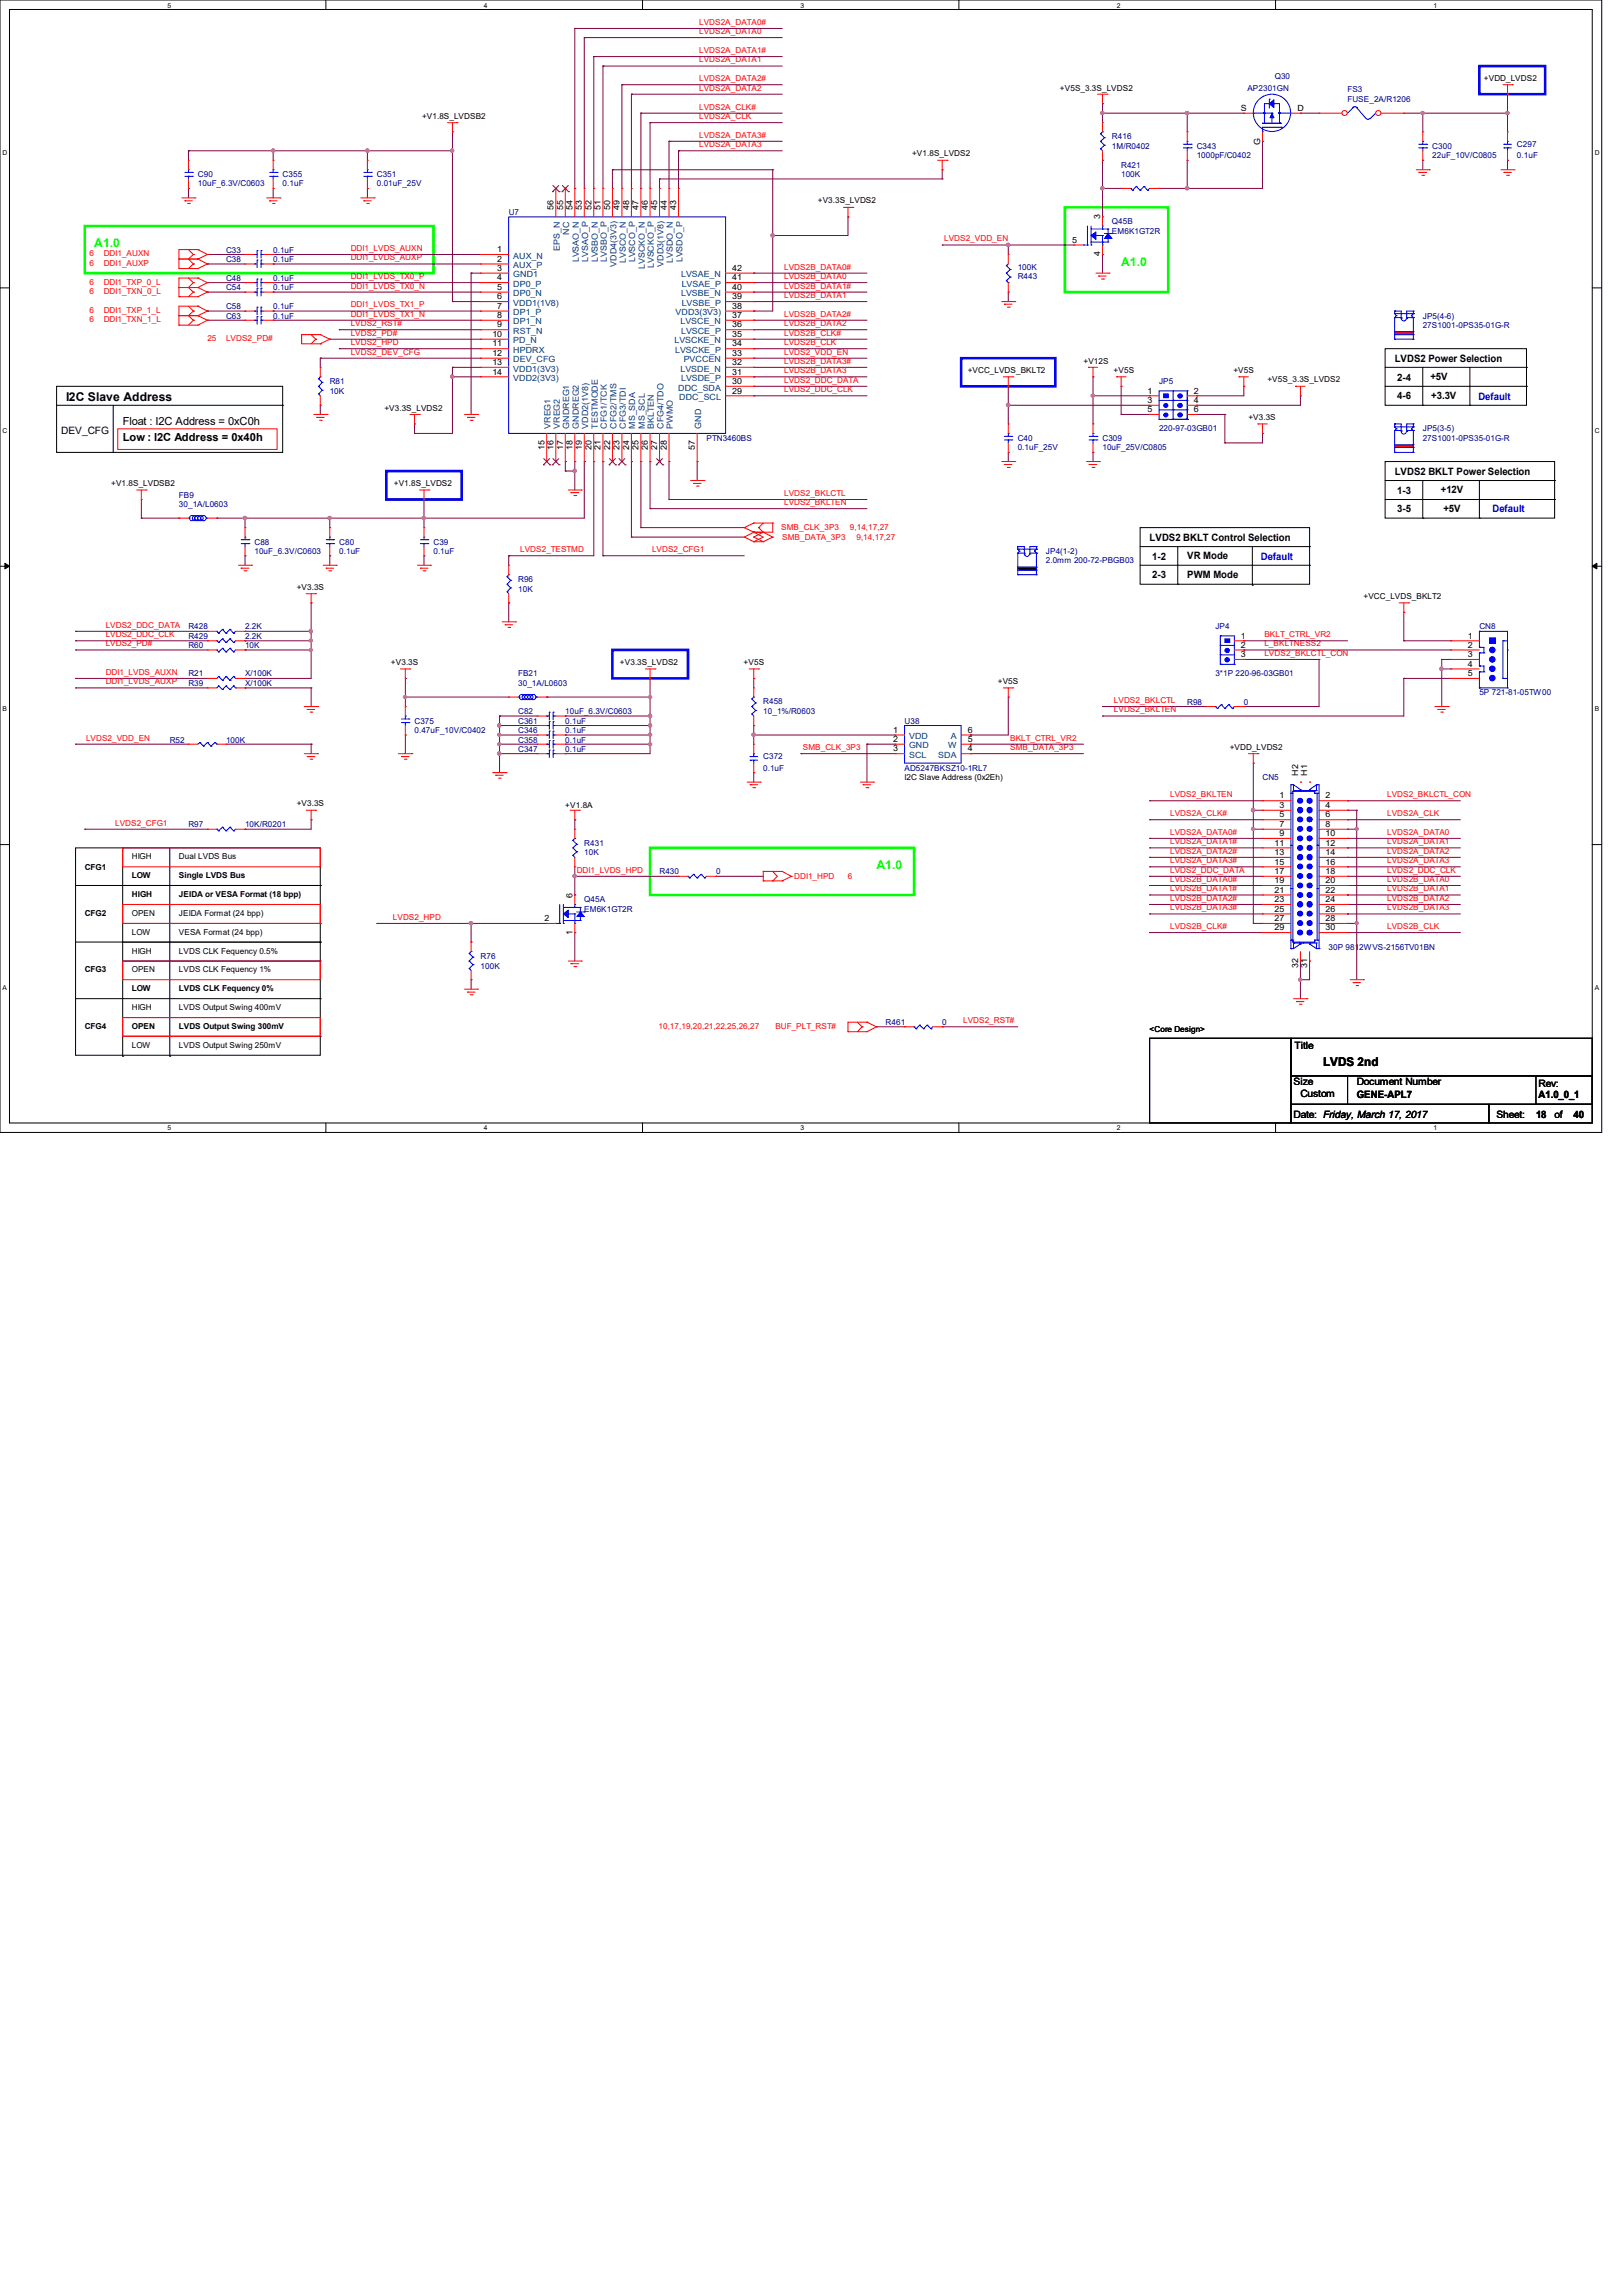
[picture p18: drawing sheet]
<svg xmlns="http://www.w3.org/2000/svg" width="210mm" height="297mm" viewBox="0 0 210 297" stroke-linecap="round" stroke-linejoin="round" font-family="sans-serif">
<defs><g id="words">
<g font-size="1.6" fill="#0f0">
<text x="12.2" y="32">A1.0</text>
<text x="145.1" y="34.4">A1.0</text>
<text x="113.4" y="112.4">A1.0</text>
</g>
<g font-size="1.6">
<text x="8.6" y="51.9">I2C Slave Address</text>
<text x="171.2" y="137.9">LVDS 2nd</text>
</g>
<g font-size="1.4">
<text x="15.9" y="55">Float : I2C Address = 0xC0h</text>
<text x="15.9" y="57.1">Low : I2C Address = 0x40h</text>
</g>
<g font-size="1.3">
<text x="180.5" y="46.8">LVDS2 Power Selection</text>
<text x="180.8" y="51.6">4-6</text>
<text x="180.8" y="49.3">2-4</text>
<text x="185.1" y="49.2">+5V</text>
<text x="185.2" y="51.6">+3.3V</text>
<text x="7.9" y="56.2">DEV_CFG</text>
<text x="180.5" y="61.5">LVDS2 BKLT Power Selection</text>
<text x="180.8" y="63.9">1-3</text>
<text x="186.4" y="63.8">+12V</text>
<text x="148.8" y="70">LVDS2 BKLT Control Selection</text>
<text x="180.8" y="66.2">3-5</text>
<text x="186.8" y="66.2">+5V</text>
<text x="149.1" y="74.8">2-3</text>
<text x="149.1" y="72.4">1-2</text>
<text x="153.6" y="72.3">VR Mode</text>
<text x="153.6" y="74.8">PWM Mode</text>
<text x="167.5" y="135.8">Title</text>
<text x="167.4" y="140.4">Size</text>
<text x="168.3" y="142">Custom</text>
<text x="175.6" y="140.4">Document Number</text>
<text x="175.6" y="142.1">GENE-APL7</text>
<text x="199.1" y="140.7">Rev:</text>
<text x="199.1" y="142.2">A1.0_0_1</text>
<text x="167.4" y="144.7">Date: Friday, March 17, 2017</text>
<text x="193.6" y="144.7">Sheet:</text>
<text x="198.8" y="144.7">18</text>
<text x="201.2" y="144.7">of</text>
<text x="203.6" y="144.7">40</text>
</g>
<g font-size="1.3" fill="#00f">
<text x="191.3" y="51.7">Default</text>
<text x="193.1" y="66.2">Default</text>
<text x="163.2" y="72.4">Default</text>
</g>
<g font-size="1.1" fill="#f00">
<text x="90.5" y="4.4">LVDS2A_DATA0</text>
<text x="90.5" y="3.2">LVDS2A_DATA0#</text>
<text x="90.5" y="11.7">LVDS2A_DATA2</text>
<text x="90.5" y="10.5">LVDS2A_DATA2#</text>
<text x="90.5" y="8.1">LVDS2A_DATA1</text>
<text x="90.5" y="6.9">LVDS2A_DATA1#</text>
<text x="90.5" y="17.8">LVDS2A_DATA3#</text>
<text x="90.5" y="15.4">LVDS2A_CLK</text>
<text x="90.5" y="14.2">LVDS2A_CLK#</text>
<text x="90.5" y="19">LVDS2A_DATA3</text>
<text x="11.6" y="34.4">6</text>
<text x="11.6" y="33.2">6</text>
<text x="13.4" y="34.4">DDI1_AUXP</text>
<text x="13.4" y="33.2">DDI1_AUXN</text>
<text x="45.4" y="32.5">DDI1_LVDS_AUXN</text>
<text x="45.4" y="33.7">DDI1_LVDS_AUXP</text>
<text x="101.5" y="34.9">LVDS2B_DATA0#</text>
<text x="122.2" y="31.2">LVDS2_VDD_EN</text>
<text x="11.6" y="40.5">6</text>
<text x="11.6" y="41.7">6</text>
<text x="11.6" y="36.8">6</text>
<text x="11.6" y="38.1">6</text>
<text x="13.4" y="40.5">DDI1_TXP_1_L</text>
<text x="13.4" y="41.7">DDI1_TXN_1_L</text>
<text x="13.4" y="36.8">DDI1_TXP_0_L</text>
<text x="13.4" y="38.1">DDI1_TXN_0_L</text>
<text x="45.4" y="39.8">DDI1_LVDS_TX1_P</text>
<text x="45.4" y="41">DDI1_LVDS_TX1_N</text>
<text x="45.4" y="36.1">DDI1_LVDS_TX0_P</text>
<text x="45.4" y="37.3">DDI1_LVDS_TX0_N</text>
<text x="101.5" y="36.1">LVDS2B_DATA0</text>
<text x="101.5" y="37.3">LVDS2B_DATA1#</text>
<text x="101.5" y="38.6">LVDS2B_DATA1</text>
<text x="101.5" y="41">LVDS2B_DATA2#</text>
<text x="26.8" y="44.2">25</text>
<text x="29.3" y="44.2">LVDS2_PD#</text>
<text x="45.4" y="44.7">LVDS2_HPD</text>
<text x="45.4" y="42.2">LVDS2_RST#</text>
<text x="45.4" y="43.4">LVDS2_PD#</text>
<text x="45.4" y="45.9">LVDS2_DEV_CFG</text>
<text x="101.5" y="42.2">LVDS2B_DATA2</text>
<text x="101.5" y="43.4">LVDS2B_CLK#</text>
<text x="101.5" y="44.7">LVDS2B_CLK</text>
<text x="101.5" y="45.9">LVDS2_VDD_EN</text>
<text x="101.5" y="47.1">LVDS2B_DATA3#</text>
<text x="101.5" y="48.3">LVDS2B_DATA3</text>
<text x="101.5" y="49.5">LVDS2_DDC_DATA</text>
<text x="101.5" y="50.8">LVDS2_DDC_CLK</text>
<text x="101.5" y="64.2">LVDS2_BKLCTL</text>
<text x="101.5" y="65.4">LVDS2_BKLTEN</text>
<text x="67.3" y="71.5">LVDS2_TESTMD</text>
<text x="84.4" y="71.5">LVDS2_CFG1</text>
<text x="101.1" y="68.5">SMB_CLK_3P3</text>
<text x="101.2" y="69.8">SMB_DATA_3P3</text>
<text x="110" y="68.5">9,14,17,27</text>
<text x="110.8" y="69.8">9,14,17,27</text>
<text x="13.7" y="82.5">LVDS2_DDC_CLK</text>
<text x="13.7" y="81.2">LVDS2_DDC_DATA</text>
<text x="13.7" y="83.7">LVDS2_PD#</text>
<text x="163.6" y="83.7">L_BKLTNESS2</text>
<text x="163.6" y="82.5">BKLT_CTRL_VR2</text>
<text x="13.7" y="87.3">DDI1_LVDS_AUXN</text>
<text x="13.7" y="88.6">DDI1_LVDS_AUXP</text>
<text x="163.6" y="84.9">LVDS2_BKLCTL_CON</text>
<text x="11.1" y="95.8">LVDS2_VDD_EN</text>
<text x="130.7" y="95.8">BKLT_CTRL_VR2</text>
<text x="144.1" y="91">LVDS2_BKLCTL</text>
<text x="144.1" y="92.2">LVDS2_BKLTEN</text>
<text x="103.9" y="97.1">SMB_CLK_3P3</text>
<text x="130.7" y="97.1">SMB_DATA_3P3</text>
<text x="14.9" y="106.8">LVDS2_CFG1</text>
<text x="151.4" y="103.2">LVDS2_BKLTEN</text>
<text x="151.4" y="105.6">LVDS2A_CLK#</text>
<text x="179.5" y="103.2">LVDS2_BKLCTL_CON</text>
<text x="179.5" y="105.6">LVDS2A_CLK</text>
<text x="74.6" y="112.9">DDI1_LVDS_HPD</text>
<text x="102.8" y="113.7">DDI1_HPD</text>
<text x="109.7" y="113.7">6</text>
<text x="151.4" y="111.7">LVDS2A_DATA3#</text>
<text x="151.4" y="109.3">LVDS2A_DATA1#</text>
<text x="151.4" y="110.5">LVDS2A_DATA2#</text>
<text x="151.4" y="108">LVDS2A_DATA0#</text>
<text x="151.4" y="112.9">LVDS2_DDC_DATA</text>
<text x="179.5" y="108">LVDS2A_DATA0</text>
<text x="179.5" y="109.3">LVDS2A_DATA1</text>
<text x="179.5" y="110.5">LVDS2A_DATA2</text>
<text x="179.5" y="111.7">LVDS2A_DATA3</text>
<text x="179.5" y="112.9">LVDS2_DDC_CLK</text>
<text x="50.8" y="119">LVDS2_HPD</text>
<text x="151.4" y="116.6">LVDS2B_DATA2#</text>
<text x="151.4" y="114.1">LVDS2B_DATA0#</text>
<text x="151.4" y="115.4">LVDS2B_DATA1#</text>
<text x="151.4" y="117.8">LVDS2B_DATA3#</text>
<text x="179.5" y="114.1">LVDS2B_DATA0</text>
<text x="179.5" y="116.6">LVDS2B_DATA2</text>
<text x="179.5" y="115.4">LVDS2B_DATA1</text>
<text x="179.5" y="117.8">LVDS2B_DATA3</text>
<text x="151.4" y="120.2">LVDS2B_CLK#</text>
<text x="179.5" y="120.2">LVDS2B_CLK</text>
<text x="85.2" y="133.1">10,17,19,20,21,22,25,26,27</text>
<text x="100.3" y="133.1">BUF_PLT_RST#</text>
<text x="124.6" y="132.4">LVDS2_RST#</text>
</g>
<g font-size="1.1">
<text x="137.2" y="11.7">+V5S_3.3S_LVDS2</text>
<text x="192" y="10.5">+VDD_LVDS2</text>
<text x="54.6" y="15.4">+V1.8S_LVDSB2</text>
<text x="160.6" y="14.4">S</text>
<text x="167.9" y="14.4">D</text>
<text x="118" y="20.2">+V1.8S_LVDS2</text>
<text x="163.1" y="18.8" transform="rotate(-90 163.1 18.8)">G</text>
<text x="71.6" y="27.2" transform="rotate(-90 71.6 27.2)">56</text>
<text x="72.9" y="27.2" transform="rotate(-90 72.9 27.2)">55</text>
<text x="74.1" y="27.2" transform="rotate(-90 74.1 27.2)">54</text>
<text x="75.3" y="27.2" transform="rotate(-90 75.3 27.2)">53</text>
<text x="76.5" y="27.2" transform="rotate(-90 76.5 27.2)">52</text>
<text x="77.7" y="27.2" transform="rotate(-90 77.7 27.2)">51</text>
<text x="78.9" y="27.2" transform="rotate(-90 78.9 27.2)">50</text>
<text x="80.2" y="27.2" transform="rotate(-90 80.2 27.2)">49</text>
<text x="81.4" y="27.2" transform="rotate(-90 81.4 27.2)">48</text>
<text x="82.6" y="27.2" transform="rotate(-90 82.6 27.2)">47</text>
<text x="83.8" y="27.2" transform="rotate(-90 83.8 27.2)">46</text>
<text x="85" y="27.2" transform="rotate(-90 85 27.2)">45</text>
<text x="86.3" y="27.2" transform="rotate(-90 86.3 27.2)">44</text>
<text x="87.5" y="27.2" transform="rotate(-90 87.5 27.2)">43</text>
<text x="105.8" y="26.3">+V3.3S_LVDS2</text>
<text x="142.4" y="28.4" transform="rotate(-90 142.4 28.4)">3</text>
<text x="64.3" y="32.6">1</text>
<text x="64.3" y="33.9">2</text>
<text x="64.3" y="35.1">3</text>
<text x="94.7" y="35.1">42</text>
<text x="138.7" y="31.4">5</text>
<text x="142.4" y="33.2" transform="rotate(-90 142.4 33.2)">4</text>
<text x="64.3" y="38.7">6</text>
<text x="64.3" y="36.3">4</text>
<text x="64.3" y="37.5">5</text>
<text x="64.3" y="41.1">8</text>
<text x="64.3" y="40">7</text>
<text x="94.7" y="40">38</text>
<text x="94.7" y="41.1">37</text>
<text x="94.7" y="38.7">39</text>
<text x="94.7" y="36.3">41</text>
<text x="94.7" y="37.5">40</text>
<text x="63.7" y="44.8">11</text>
<text x="63.7" y="43.6">10</text>
<text x="63.7" y="46.1">12</text>
<text x="63.7" y="47.2">13</text>
<text x="64.3" y="42.4">9</text>
<text x="94.7" y="47.2">32</text>
<text x="94.7" y="46.1">33</text>
<text x="94.7" y="44.8">34</text>
<text x="94.7" y="43.6">35</text>
<text x="94.7" y="42.4">36</text>
<text x="140.2" y="47.1">+V12S</text>
<text x="49.7" y="53.2">+V3.3S_LVDS2</text>
<text x="63.7" y="48.5">14</text>
<text x="94.7" y="50.9">29</text>
<text x="94.7" y="48.5">31</text>
<text x="94.7" y="49.7">30</text>
<text x="125.2" y="48.3">+VCC_LVDS_BKLT2</text>
<text x="144.1" y="48.3">+V5S</text>
<text x="148.5" y="50.9">1</text>
<text x="148.5" y="52.2">3</text>
<text x="148.5" y="53.3">5</text>
<text x="154.5" y="50.9">2</text>
<text x="154.5" y="52.2">4</text>
<text x="154.5" y="53.3">6</text>
<text x="159.6" y="48.3">+V5S</text>
<text x="164" y="49.5">+V5S_3.3S_LVDS2</text>
<text x="70.4" y="58.2" transform="rotate(-90 70.4 58.2)">15</text>
<text x="71.6" y="58.2" transform="rotate(-90 71.6 58.2)">16</text>
<text x="72.9" y="58.2" transform="rotate(-90 72.9 58.2)">17</text>
<text x="74.1" y="58.2" transform="rotate(-90 74.1 58.2)">18</text>
<text x="75.3" y="58.2" transform="rotate(-90 75.3 58.2)">19</text>
<text x="76.5" y="58.2" transform="rotate(-90 76.5 58.2)">20</text>
<text x="77.7" y="58.2" transform="rotate(-90 77.7 58.2)">21</text>
<text x="78.9" y="58.2" transform="rotate(-90 78.9 58.2)">22</text>
<text x="80.2" y="58.2" transform="rotate(-90 80.2 58.2)">23</text>
<text x="81.4" y="58.2" transform="rotate(-90 81.4 58.2)">24</text>
<text x="82.6" y="58.2" transform="rotate(-90 82.6 58.2)">25</text>
<text x="83.8" y="58.2" transform="rotate(-90 83.8 58.2)">26</text>
<text x="85" y="58.2" transform="rotate(-90 85 58.2)">27</text>
<text x="86.3" y="58.2" transform="rotate(-90 86.3 58.2)">28</text>
<text x="89.9" y="58.2" transform="rotate(-90 89.9 58.2)">57</text>
<text x="161.5" y="54.4">+V3.3S</text>
<text x="14.4" y="62.9">+V1.8S_LVDSB2</text>
<text x="51" y="62.9">+V1.8S_LVDS2</text>
<text x="38.4" y="76.3">+V3.3S</text>
<text x="176.4" y="77.6">+VCC_LVDS_BKLT2</text>
<text x="160.6" y="82.6">1</text>
<text x="160.6" y="83.8">2</text>
<text x="189.9" y="82.6">1</text>
<text x="189.9" y="83.8">2</text>
<text x="50.6" y="86.1">+V3.3S</text>
<text x="80.2" y="86.1">+V3.3S_LVDS2</text>
<text x="96.2" y="86.1">+V5S</text>
<text x="129.1" y="88.5">+V5S</text>
<text x="160.6" y="85">3</text>
<text x="189.9" y="85">3</text>
<text x="189.9" y="86.3">4</text>
<text x="189.9" y="87.5">5</text>
<text x="115.6" y="94.8">1</text>
<text x="125.2" y="94.8">6</text>
<text x="115.6" y="97.2">3</text>
<text x="115.6" y="96">2</text>
<text x="117.1" y="101">I2C Slave Address (0x2Eh)</text>
<text x="125.2" y="97.2">4</text>
<text x="125.2" y="96">5</text>
<text x="159.1" y="97.1">+VDD_LVDS2</text>
<text x="168" y="100.4" transform="rotate(-90 168 100.4)">H2</text>
<text x="169.2" y="100.4" transform="rotate(-90 169.2 100.4)">H1</text>
<text x="38.4" y="104.4">+V3.3S</text>
<text x="73.2" y="104.6">+V1.8A</text>
<text x="165.6" y="103.3">1</text>
<text x="165.6" y="104.6">3</text>
<text x="165.6" y="105.8">5</text>
<text x="165.6" y="107">7</text>
<text x="171.5" y="103.3">2</text>
<text x="171.5" y="104.6">4</text>
<text x="171.5" y="105.8">6</text>
<text x="171.5" y="107">8</text>
<text x="11" y="112.6">CFG1</text>
<text x="17.1" y="111.2">HIGH</text>
<text x="17.1" y="113.7">LOW</text>
<text x="23.2" y="111.2">Dual LVDS Bus</text>
<text x="23.2" y="113.7">Single LVDS Bus</text>
<text x="164.9" y="109.4">11</text>
<text x="164.9" y="110.7">13</text>
<text x="164.9" y="111.9">15</text>
<text x="164.9" y="113.1">17</text>
<text x="165.6" y="108.2">9</text>
<text x="171.5" y="108.2">10</text>
<text x="171.5" y="109.4">12</text>
<text x="171.5" y="110.7">14</text>
<text x="171.5" y="111.9">16</text>
<text x="171.5" y="113.1">18</text>
<text x="11" y="118.6">CFG2</text>
<text x="17.1" y="118.5">OPEN</text>
<text x="17.1" y="116.1">HIGH</text>
<text x="23.2" y="118.5">JEIDA Format (24 bpp)</text>
<text x="23.2" y="116.1">JEIDA or VESA Format (18 bpp)</text>
<text x="70.4" y="119.2">2</text>
<text x="74.1" y="116.2" transform="rotate(-90 74.1 116.2)">6</text>
<text x="164.9" y="114.3">19</text>
<text x="164.9" y="115.5">21</text>
<text x="164.9" y="116.8">23</text>
<text x="164.9" y="118">25</text>
<text x="164.9" y="119.2">27</text>
<text x="171.5" y="114.3">20</text>
<text x="171.5" y="115.5">22</text>
<text x="171.5" y="116.8">24</text>
<text x="171.5" y="118">26</text>
<text x="171.5" y="119.2">28</text>
<text x="11" y="125.9">CFG3</text>
<text x="17.1" y="120.9">LOW</text>
<text x="17.1" y="125.8">OPEN</text>
<text x="17.1" y="123.4">HIGH</text>
<text x="23.2" y="120.9">VESA Format (24 bpp)</text>
<text x="23.2" y="123.4">LVDS CLK Fequency 0.5%</text>
<text x="23.2" y="125.8">LVDS CLK Fequency 1%</text>
<text x="74.1" y="121" transform="rotate(-90 74.1 121)">1</text>
<text x="164.9" y="120.4">29</text>
<text x="168" y="125.3" transform="rotate(-90 168 125.3)">32</text>
<text x="169.2" y="125.3" transform="rotate(-90 169.2 125.3)">31</text>
<text x="171.5" y="120.4">30</text>
<text x="17.1" y="130.7">HIGH</text>
<text x="17.1" y="128.3">LOW</text>
<text x="23.2" y="130.7">LVDS Output Swing 400mV</text>
<text x="23.2" y="128.3">LVDS CLK Fequency 0%</text>
<text x="11" y="133.2">CFG4</text>
<text x="17.1" y="135.6">LOW</text>
<text x="17.1" y="133.2">OPEN</text>
<text x="23.2" y="135.6">LVDS Output Swing 250mV</text>
<text x="23.2" y="133.2">LVDS Output Swing 300mV</text>
<text x="148.8" y="133.5">&lt;Core Design&gt;</text>
</g>
<g font-size="1.1" fill="#000080">
<text x="161.4" y="11.7">AP2301GN</text>
<text x="165" y="10.2">Q30</text>
<text x="174.4" y="11.9">FS3</text>
<text x="174.4" y="13.2">FUSE_2A/R1206</text>
<text x="25.6" y="22.9">C90</text>
<text x="36.6" y="22.9">C355</text>
<text x="48.8" y="22.9">C351</text>
<text x="143.9" y="18">R416</text>
<text x="143.9" y="19.3">1M/R0402</text>
<text x="145.1" y="21.7">R421</text>
<text x="145.1" y="22.9">100K</text>
<text x="154.9" y="19.3">C343</text>
<text x="154.9" y="20.5">1000pF/C0402</text>
<text x="185.3" y="19.3">C300</text>
<text x="185.3" y="20.5">22uF_10V/C0805</text>
<text x="196.3" y="19">C297</text>
<text x="196.3" y="20.5">0.1uF</text>
<text x="25.6" y="24.1">10uF_6.3V/C0603</text>
<text x="36.6" y="24.1">0.1uF</text>
<text x="48.8" y="24.1">0.01uF_25V</text>
<text x="65.8" y="27.8">U7</text>
<text x="143.9" y="29">Q45B</text>
<text x="29.3" y="33.9">C38</text>
<text x="29.3" y="32.7">C33</text>
<text x="35.3" y="33.9">0.1uF</text>
<text x="35.3" y="32.7">0.1uF</text>
<text x="131.7" y="34.9">100K</text>
<text x="143.9" y="30.2">EM6K1GT2R</text>
<text x="29.3" y="37.5">C54</text>
<text x="29.3" y="36.3">C48</text>
<text x="29.3" y="41.2">C63</text>
<text x="29.3" y="40">C58</text>
<text x="35.3" y="37.5">0.1uF</text>
<text x="35.3" y="36.3">0.1uF</text>
<text x="35.3" y="41.2">0.1uF</text>
<text x="35.3" y="40">0.1uF</text>
<text x="131.7" y="36.1">R443</text>
<text x="184.1" y="41.2">JP5(4-6)</text>
<text x="184.1" y="42.4">27S1001-0PS35-01G-R</text>
<text x="42.7" y="49.7">R81</text>
<text x="42.7" y="51">10K</text>
<text x="150" y="49.7">JP5</text>
<text x="91.4" y="57.1">PTN3460BS</text>
<text x="131.7" y="57.1">C40</text>
<text x="131.7" y="58.3">0.1uF_25V</text>
<text x="142.7" y="57.1">C309</text>
<text x="142.7" y="58.3">10uF_25V/C0805</text>
<text x="150" y="55.8">220-97-03GB01</text>
<text x="184.1" y="55.8">JP5(3-5)</text>
<text x="184.1" y="57.1">27S1001-0PS35-01G-R</text>
<text x="23.2" y="64.4">FB9</text>
<text x="23.2" y="65.6">30_1A/L0603</text>
<text x="32.9" y="70.5">C88</text>
<text x="32.9" y="71.7">10uF_6.3V/C0603</text>
<text x="43.9" y="70.5">C80</text>
<text x="43.9" y="71.7">0.1uF</text>
<text x="56.1" y="70.5">C39</text>
<text x="56.1" y="71.7">0.1uF</text>
<text x="135.3" y="71.7">JP4(1-2)</text>
<text x="67.1" y="75.4">R96</text>
<text x="67.1" y="76.6">10K</text>
<text x="135.3" y="72.9">2.0mm 200-72-PBGB03</text>
<text x="24.4" y="83.9">R60</text>
<text x="24.4" y="82.7">R429</text>
<text x="24.4" y="81.4">R428</text>
<text x="31.7" y="83.9">10K</text>
<text x="31.7" y="82.7">2.2K</text>
<text x="31.7" y="81.4">2.2K</text>
<text x="157.3" y="81.4">JP4</text>
<text x="191.4" y="81.4">CN8</text>
<text x="24.4" y="88.8">R39</text>
<text x="24.4" y="87.5">R21</text>
<text x="31.7" y="88.8">X/100K</text>
<text x="31.7" y="87.5">X/100K</text>
<text x="67.1" y="87.5">FB21</text>
<text x="67.1" y="88.8">30_1A/L0603</text>
<text x="157.3" y="87.5">3*1P 220-96-03GB01</text>
<text x="53.6" y="93.6">C375</text>
<text x="53.6" y="94.9">0.47uF_10V/C0402</text>
<text x="67.1" y="94.9">C346</text>
<text x="67.1" y="92.4">C82</text>
<text x="67.1" y="93.6">C361</text>
<text x="73.2" y="94.9">0.1uF</text>
<text x="73.2" y="92.4">10uF_6.3V/C0603</text>
<text x="73.2" y="93.6">0.1uF</text>
<text x="98.8" y="91.1">R458</text>
<text x="98.8" y="92.4">10_1%/R0603</text>
<text x="117.1" y="93.6">U38</text>
<text x="153.6" y="91.2">R98</text>
<text x="160.9" y="91.2">0</text>
<text x="191.4" y="90">5P 721-81-05TW00</text>
<text x="22" y="96.1">R52</text>
<text x="29.2" y="96.1">100K</text>
<text x="67.1" y="97.3">C347</text>
<text x="67.1" y="96.1">C358</text>
<text x="73.2" y="97.3">0.1uF</text>
<text x="73.2" y="96.1">0.1uF</text>
<text x="98.8" y="98.3">C372</text>
<text x="98.8" y="99.7">0.1uF</text>
<text x="117.1" y="99.7">AD5247BKSZ10-1RL7</text>
<text x="163.4" y="101">CN5</text>
<text x="24.4" y="107.1">R97</text>
<text x="31.7" y="107.1">10K/R0201</text>
<text x="75.6" y="109.5">R431</text>
<text x="75.6" y="110.7">10K</text>
<text x="85.3" y="113.2">R430</text>
<text x="92.7" y="113.2">0</text>
<text x="75.6" y="116.8">Q45A</text>
<text x="75.6" y="118">EM6K1GT2R</text>
<text x="62.2" y="124.1">R76</text>
<text x="62.2" y="125.3">100K</text>
<text x="171.9" y="122.9">30P 9812WVS-2156TV01BN</text>
<text x="114.6" y="132.7">R461</text>
<text x="121.9" y="132.7">0</text>
</g>
<g font-size="1.1" fill="#004080">
<text x="66.4" y="33.5">AUX_N</text>
<text x="66.4" y="34.7">AUX_P</text>
<text x="66.4" y="35.9">GND1</text>
<text x="72.4" y="32.4" transform="rotate(-90 72.4 32.4)">EPS_N</text>
<text x="73.7" y="30.4" transform="rotate(-90 73.7 30.4)">NC</text>
<text x="74.9" y="34" transform="rotate(-90 74.9 34)">LVSAO_N</text>
<text x="76.1" y="33.9" transform="rotate(-90 76.1 33.9)">LVSAO_P</text>
<text x="77.3" y="34" transform="rotate(-90 77.3 34)">LVSBO_N</text>
<text x="78.5" y="33.9" transform="rotate(-90 78.5 33.9)">LVSBO_P</text>
<text x="79.8" y="34.5" transform="rotate(-90 79.8 34.5)">VDD4(3V3)</text>
<text x="81" y="34" transform="rotate(-90 81 34)">LVSCO_N</text>
<text x="82.2" y="34" transform="rotate(-90 82.2 34)">LVSCO_P</text>
<text x="83.4" y="34.8" transform="rotate(-90 83.4 34.8)">LVSCKO_N</text>
<text x="84.6" y="34.7" transform="rotate(-90 84.6 34.7)">LVSCKO_P</text>
<text x="85.8" y="34.5" transform="rotate(-90 85.8 34.5)">VDD3(1V8)</text>
<text x="87.1" y="34" transform="rotate(-90 87.1 34)">LVSDO_N</text>
<text x="88.1" y="35.9">LVSAE_N</text>
<text x="88.3" y="34" transform="rotate(-90 88.3 34)">LVSDO_P</text>
<text x="66.4" y="39.6">VDD1(1V8)</text>
<text x="66.4" y="37.1">DP0_P</text>
<text x="66.4" y="38.4">DP0_N</text>
<text x="66.4" y="42">DP1_N</text>
<text x="66.4" y="40.8">DP1_P</text>
<text x="87.4" y="40.8">VDD3(3V3)</text>
<text x="88.1" y="42">LVSCE_N</text>
<text x="88.1" y="38.4">LVSBE_N</text>
<text x="88.2" y="39.6">LVSBE_P</text>
<text x="88.2" y="37.1">LVSAE_P</text>
<text x="66.4" y="43.2">RST_N</text>
<text x="66.4" y="45.7">HPDRX</text>
<text x="66.4" y="44.4">PD_N</text>
<text x="66.4" y="46.9">DEV_CFG</text>
<text x="87.3" y="44.4">LVSCKE_N</text>
<text x="87.4" y="45.7">LVSCKE_P</text>
<text x="88.1" y="43.2">LVSCE_P</text>
<text x="88.5" y="46.9">PVCCEN</text>
<text x="66.4" y="48.1">VDD1(3V3)</text>
<text x="66.4" y="49.3">VDD2(3V3)</text>
<text x="87.8" y="50.5">DDC_SDA</text>
<text x="87.9" y="51.8">DDC_SCL</text>
<text x="88.1" y="48.1">LVSDE_N</text>
<text x="88.1" y="49.3">LVSDE_P</text>
<text x="71.2" y="55.5" transform="rotate(-90 71.2 55.5)">VREG1</text>
<text x="72.4" y="55.5" transform="rotate(-90 72.4 55.5)">VREG2</text>
<text x="73.7" y="55.5" transform="rotate(-90 73.7 55.5)">GNDREG1</text>
<text x="74.9" y="55.5" transform="rotate(-90 74.9 55.5)">GNDREG2</text>
<text x="76.1" y="55.5" transform="rotate(-90 76.1 55.5)">VDD2(1V8)</text>
<text x="77.3" y="55.5" transform="rotate(-90 77.3 55.5)">TESTMODE</text>
<text x="78.5" y="55.5" transform="rotate(-90 78.5 55.5)">CFG1/TCK</text>
<text x="79.8" y="55.5" transform="rotate(-90 79.8 55.5)">CFG2/TMS</text>
<text x="81" y="55.5" transform="rotate(-90 81 55.5)">CFG3/TDI</text>
<text x="82.2" y="55.5" transform="rotate(-90 82.2 55.5)">MS_SDA</text>
<text x="83.4" y="55.5" transform="rotate(-90 83.4 55.5)">MS_SCL</text>
<text x="84.6" y="55.5" transform="rotate(-90 84.6 55.5)">BKLTEN</text>
<text x="85.8" y="55.5" transform="rotate(-90 85.8 55.5)">CFG4/TDO</text>
<text x="87.1" y="55.5" transform="rotate(-90 87.1 55.5)">PWMO</text>
<text x="90.7" y="55.5" transform="rotate(-90 90.7 55.5)">GND</text>
<text x="117.6" y="95.7">VDD</text>
<text x="123" y="95.7">A</text>
<text x="117.6" y="98.1">SCL</text>
<text x="117.6" y="96.9">GND</text>
<text x="121.4" y="98.1">SDA</text>
<text x="122.7" y="96.9">W</text>
</g>
<g font-size=".9">
<text x="21.7" y="1">5</text>
<text x="62.6" y="1">4</text>
<text x="103.6" y="1">3</text>
<text x="144.5" y="1">2</text>
<text x="185.5" y="1">1</text>
<text x=".3" y="20">D</text>
<text x="206.4" y="20">D</text>
<text x=".3" y="56">C</text>
<text x="206.4" y="56">C</text>
<text x=".3" y="92.1">B</text>
<text x="206.4" y="92.1">B</text>
<text x=".3" y="128.1">A</text>
<text x="206.4" y="128.1">A</text>
<text x="21.7" y="146.3">5</text>
<text x="62.6" y="146.3">4</text>
<text x="103.6" y="146.3">3</text>
<text x="144.5" y="146.3">2</text>
<text x="185.5" y="146.3">1</text>
</g>
</g></defs>
<path d="M0 0h207.3v146.6h-207.3zM1.2 1.2h204.8v144.1h-204.8z" fill="none" stroke="#000" stroke-width=".13"/>
<g fill="#fff">
<path d="M21.7 .2h.4v.9h-.4z"/>
<path d="M21.7 145.5h.4v1h-.4z"/>
</g>
<path d="M42.2 0v1.2M42.2 145.3v1.3" fill="none" stroke="#000" stroke-width=".13"/>
<g fill="#fff">
<path d="M62.6 .2h.5v.9h-.5z"/>
<path d="M62.6 145.5h.5v1h-.5z"/>
</g>
<path d="M83.1 0v1.2M83.1 145.3v1.3" fill="none" stroke="#000" stroke-width=".13"/>
<g fill="#fff">
<path d="M103.6 .2h.5v.9h-.5z"/>
<path d="M103.6 145.5h.5v1h-.5z"/>
</g>
<path d="M124.1 0v1.2M124.1 145.3v1.3" fill="none" stroke="#000" stroke-width=".13"/>
<g fill="#fff">
<path d="M144.5 .2h.5v.9h-.5z"/>
<path d="M144.5 145.5h.5v1h-.5z"/>
</g>
<path d="M165.1 0v1.2M165.1 145.3v1.3" fill="none" stroke="#000" stroke-width=".13"/>
<g fill="#fff">
<path d="M185.5 .2h.5v.9h-.5z"/>
<path d="M185.5 145.5h.5v1h-.5z"/>
<path d="M.3 19.2h.6v1h-.6z"/>
<path d="M206.4 19.2h.6v1h-.6z"/>
<path d="M.3 55.2h.6v1h-.6z"/>
<path d="M206.4 55.2h.6v1h-.6z"/>
</g>
<path d="M0 37.3h1.2M206 37.3h1.3" fill="none" stroke="#000" stroke-width=".13"/>
<g fill="#fff">
<path d="M.3 91.3h.6v.9h-.6z"/>
<path d="M206.4 91.3h.5v.9h-.5z"/>
</g>
<path d="M0 73.3h1.2M206 73.3h1.3" fill="none" stroke="#000" stroke-width=".13"/>
<path d="M.6 72.9l.6 .4-.6 .3zM206 73.3l.6-.4v.7z" fill="#000" stroke="#000" stroke-width=".13"/>
<g fill="#fff">
<path d="M.3 127.3h.6v1h-.6z"/>
<path d="M206.4 127.3h.5v1h-.5z"/>
</g>
<g fill="none" stroke="#000" stroke-width=".13">
<path d="M7.3 50h29.3v8.5h-29.3zM7.3 52.5h29.3M14.6 58.5h.1M14.6 52.5v6M36.6 52.5h.1M179.2 59.7h22v7.4h-22zM179.2 45.1h18.3v7.4h-18.3zM179.2 47.5h18.3M179.2 50h18.3M184.1 52.5h.1M184.1 47.5v5M190.2 52.5h.1"/>
<path d="M190.2 47.5v5M197.5 47.5h.1M197.5 50h.1M147.5 68.3h22v7.3h-22zM147.5 70.7h22M147.5 73.2h22M152.4 75.6h.1M152.4 70.7v4.9M162.1 75.7h.1M162.1 70.8v4.9M169.5 70.7h.1M169.5 73.2h.1"/>
<path d="M179.2 62.2h22M179.2 64.6h22M184.1 67.1h.1M184.1 62.2v4.9M191.4 67.1h.1M191.4 62.2v4.9M201.2 62.2h.1M201.2 64.6h.1M0 109.3h1.2M9.8 109.7h31.6v26.9h-31.6zM9.8 114.6h31.6M15.9 119.5h25.5"/>
<path d="M15.9 109.7v27M22 109.7v27M41.4 119.5h.1M41.4 114.6h.1M206 109.3h1.3M9.8 121.9h31.6M9.8 129.2h31.6M15.9 136.7h.1M15.9 124.4h25.5M15.9 134.1h25.5M22 136.7h.1M41.4 121.9h.1"/>
<path d="M41.4 124.4h.1M41.4 129.2h.1M41.4 134.1h.1M148.8 134.4h18.2v10.9h-18.2zM167 139.2h7.4v3.7h-7.4zM167 134.4h39v4.8h-39zM174.4 139.2h31.6v3.7h-31.6zM198.8 139.2h7.2v3.7h-7.2zM167 142.9h25.7v2.4h-25.7zM192.7 142.9h13.3v2.4h-13.3z"/>
</g>
<path d="M191.4 8.6h8.5v3.6h-8.5zM124.4 46.4h12.2v3.6h-12.2zM50 61h9.7v3.6h-9.7zM79.2 84.1h9.8v3.7h-9.8z" fill="none" stroke="#00f" stroke-width=".34"/>
<g fill="none" stroke="#f00" stroke-width=".13">
<path d="M57.9 15.9h1.2M58.5 17.1h.1M58.5 15.9v1.2M59.1 15.9h.1M142 12.2h1.3M142.7 13.4h.1M142.7 12.2v1.2M143.3 12.2h.1M161 14.6h.1M161 14.6h1.2M163.4 18.3h.1M163.4 17.1v1.2"/>
<path d="M167 14.6h1.3M168.3 14.6h.1M194.5 11h1.2M195.1 12.2h.1M195.1 11v1.2M195.7 11h.1M23.2 37.2h.1M23.2 38.4h.1M23.2 34.8h.1M23.2 33.5h.1M23.2 37.2h2.4M23.2 38.4h2.4"/>
<path d="M23.2 33.5h2.4M23.2 34.8h2.4M23.5 25.6h1.7M23.9 26h.1M23.9 26h1M24.3 26.3h.2M24.4 39.6l.6 .7M24.4 36l.6 .6M24.4 32.3l.6 .6M24.5 26.3h.1M25 36.6h.1M25 37.8h.1"/>
<path d="M25 34.2h.1M25 32.9h.1M25 36.6l-.6 .6 .6 .6M25 37.8l-.6 .6M25 34.2l-.6 .6M25 32.9l-.6 .6 .6 .7M25.2 25.6h.1M25.6 39.6h.1M25.6 36h.1M25.6 37.2h.1M25.6 38.4h.1M25.6 33.5h.1"/>
<path d="M25.6 34.8h.1M25.6 32.3h.1M25.6 39.6h-2.4v2.5M25.6 39.6l1.2 .7M25.6 32.3h-2.4v2.5M25.6 36h-2.4v2.4M25.6 36l1.2 .6M25.6 37.2l1.2 .6M25.6 33.5l1.2 .7M25.6 32.3l1.2 .6M26.8 36.6h.1M26.8 37.8h.1"/>
<path d="M26.8 34.2h.1M26.8 32.9h.1M26.8 36.6l-1.2 .6M26.8 37.8l-1.2 .6M26.8 34.2l-1.2 .6M26.8 32.9l-1.2 .6M34.5 25.6h1.7M34.9 26h.1M34.9 26h1M35.3 26.3h.2M35.5 26.3h.1M36.2 25.6h.1"/>
<path d="M46.7 25.6h1.7M47.1 26h.1M47.1 26h.9M47.5 26.3h.2M47.7 26.3h.1M48.4 25.6h.1M109.1 26.8h1.3M109.7 28.1h.1M109.7 26.8v1.3M110.4 26.8h.1M121.3 20.7h1.3M121.9 22h.1"/>
<path d="M121.9 20.7v1.3M122.6 20.7h.1M129.6 39h1.7M130 39.4h.1M130 39.4h.9M130.3 39.8h.3M130.6 39.8h.1M131.3 39h.1M141.8 35.3h1.7M142.2 35.7h.1M142.2 35.7h.9M142.5 36.1h.3"/>
<path d="M142.8 36.1h.1M143.5 35.3h.1M183.3 22h1.7M183.6 22.3h.1M183.6 22.3h1M184 22.7h.2M184.2 22.7h.1M185 22h.1M194.2 22h1.7M194.6 22.3h.1M194.6 22.3h1M194.9 22.7h.3"/>
<path d="M195.2 22.7h.1M195.9 22h.1M15.2 55.5h20.7v2.7h-20.7zM23.2 40.9h.1M23.2 42.1h.1M23.2 40.9h2.4M23.2 42.1h2.4M25 40.3h.1M25 41.4h.1M25 40.3l-.6 .6 .6 .5M25 41.4l-.6 .7M25.6 40.9h.1"/>
<path d="M25.6 42.1h.1M25.6 40.9l1.2 .5M26.8 40.3h.1M26.8 41.4h.1M26.8 40.3l-1.2 .6M26.8 41.4l-1.2 .7M39 43.3h.1M39 43.3v1.2h2.4M39 43.3h2.4M40.3 43.3l.6 .6M40.6 53.6h1.7M40.9 43.9h.1"/>
<path d="M40.9 43.9l-.6 .6M41 54h.1M41 54h1M41.4 54.4h.2M41.4 44.5h.1M41.4 43.3h.1M41.4 43.3l1.3 .6M41.6 54.4h.1M42.3 53.6h.1M42.7 43.9h.1M42.7 43.9l-1.3 .6M53 53.6h1.3"/>
<path d="M53.6 54.9h.1M53.6 53.6v1.3M54.3 53.6h.1M60.1 53.6h1.7M60.5 54h.1M60.5 54h1M60.8 54.4h.3M61.1 54.4h.1M61.8 53.6h.1M129.6 59.7h1.7M129.8 48.8h1.3M130.5 50h.1"/>
<path d="M130.5 48.8v1.2M131.1 48.8h.1M131.3 59.7h.1M140.6 59.7h1.7M140.8 47.5h.1M140.8 47.5h1.2M141.4 48.8h.1M141.4 47.5v1.3M142.3 59.7h.1M144.5 48.8h.1M144.5 48.8h1.2M145.1 50h.1"/>
<path d="M145.1 48.8v1.2M160.3 48.8h.1M160.3 48.8h1.2M161 50h.1M161 48.8v1.2M162.8 54.9h.1M162.8 54.9h1.2M163.4 56.1h.1M163.4 54.9v1.2M167.6 50h.1M167.6 50h1.3M168.3 51.2h.1"/>
<path d="M168.3 50v1.2M17.7 63.4h1.2M18.3 64.6h.1M18.3 63.4v1.2M18.9 63.4h.1M23.2 67.1h.1M23.2 67.1h1.2M26.8 67.1h1.3M28.1 67.1h.1M30.9 73.2h1.7M31.2 73.5h.1M31.2 73.5h1"/>
<path d="M31.6 73.9h.2M31.8 73.9h.1M32.6 73.2h.1M39.6 76.8h1.3M40.3 78h.1M40.3 76.8v1.2M40.9 76.8h.1M41.8 73.2h1.7M42.2 73.5h.1M42.2 73.5h1M42.5 73.9h.3M42.8 73.9h.1"/>
<path d="M43.5 73.2h.1M54 73.2h1.7M54.3 63.4h1.2M54.4 73.5h.1M54.4 73.5h1M54.7 73.9h.3M54.9 64.6h.1M54.9 63.4v1.2M55 73.9h.1M55.5 63.4h.1M55.7 73.2h.1M73.5 63.4h1.7"/>
<path d="M73.9 63.8h.1M73.9 63.8h1M74.3 64.1h.2M74.5 64.1h.1M75.2 63.4h.1M89.4 62.2h1.7M89.7 62.6h.1M89.7 62.6h1M90.1 62.9h.2M90.3 62.9h.1M91.1 62.2h.1M96.3 69.5h.1"/>
<path d="M96.3 68.3h.1M96.3 69.5l1.2 .6M96.3 68.3l1.2 .6M97.5 70.1h.1M97.5 68.9h.1M97.5 69.5h.1M97.5 67.7h.1M97.5 70.1h1.3M97.5 68.9l-1.2 .6M97.5 68.9l1.3 .6-1.3 .6M97.5 69.5l1.3 .6M97.5 67.7h2.5"/>
<path d="M97.5 67.7l-1.2 .6M98.2 68.3h.1M98.2 68.3l.6 .6M98.8 68.9h.1M98.8 70.1h.1M98.8 68.9l1.2 .6M98.8 68.9l-1.3 .6M98.8 67.7l-.6 .6M100 69.5h.1M100 67.7h.1M100 67.7v1.2h-2.5M100 69.5l-1.2 .6"/>
<path d="M130 60.1h.1M130 60.1h.9M130.3 60.5h.3M130.6 60.5h.1M140.9 60.1h.1M140.9 60.1h1M141.3 60.5h.3M141.6 60.5h.1M181.1 78h1.2M181.7 79.2h.1M181.7 78v1.2M182.3 78h.1"/>
<path d="M24.4 96.3h.1M24.4 96.3h1.2M28.1 96.3h1.2M29.3 96.3h.1M39.4 91.4h1.7M39.4 97.5h1.7M39.8 91.8h.1M39.8 97.9h.1M39.8 91.8h.9M39.8 97.9h.9M40.1 92.2h.2M40.1 98.3h.2"/>
<path d="M40.3 92.2h.1M40.3 98.3h.1M41.1 91.4h.1M41.1 97.5h.1M51.6 97.5h1.7M51.8 86.6h1.2M51.9 97.9h.1M51.9 97.9h1M52.3 98.3h.2M52.5 87.8h.1M52.5 86.6v1.2M52.5 98.3h.1"/>
<path d="M53 86.6h.1M53.3 97.5h.1M63.8 100h1.7M65 80.5h1.7M65.4 80.9h.1M65.4 80.9h.9M65.5 100h.1M65.7 81.2h.3M66 81.2h.1M66.7 80.5h.1M69.5 97.5h.1M69.5 97.5h1.2"/>
<path d="M71.9 97.5h1.3M73.2 97.5h.1M83.5 86.6h1.3M84.1 87.8h.1M84.1 86.6v1.2M84.8 86.6h.1M96.9 86.6h1.3M97.5 87.8h.1M97.5 86.6v1.2M98.2 86.6h.1M129.8 89h1.3M130.5 90.2h.1"/>
<path d="M130.5 89v1.2M131.1 89h.1M159.7 82.9h1.3M159.7 84.1h1.3M159.7 85.3h1.3M161 82.9h.1M161 84.1h.1M161 85.3h.1M161.5 97.5h1.3M162.2 98.8h.1M162.2 97.5v1.3M162.8 97.5h.1"/>
<path d="M185.7 91.4h1.7M186.1 91.8h.1M186.1 91.8h.9M186.4 92.2h.2M186.6 92.2h.1M187.4 91.4h.1M15.9 109.7h25.5v2.5h-25.5zM15.9 117.1h25.5v2.4h-25.5zM39.6 104.9h1.3M40.3 106.1h.1M40.3 104.9v1.2M40.9 104.9h.1"/>
<path d="M64.1 100.3h.1M64.1 100.3h1M64.5 100.7h.2M64.7 100.7h.1M70.7 119.5h.1M70.7 119.5h1.2M73.8 104.9h1.2M74.4 106.1h.1M74.4 115.8h.1M74.4 104.9v1.2M74.4 115.8v1.3M74.4 119.5v1.2"/>
<path d="M75 104.9h.1M96.7 101.2h1.7M97.1 101.6h.1M97.1 101.6h.9M97.4 101.9h.3M97.7 101.9h.1M98.4 101.2h.1M98.8 112.8h.1M98.8 114h.1M98.8 112.8h2.4l1.2 .6M98.8 114h2.4M98.8 112.8v1.2"/>
<path d="M100 112.8h.1M100 114h.1M100 112.8l.6 .6-.6 .6M101.2 114h.1M102.4 113.4h.1M102.4 113.4l-1.2 .6M111.3 101.2h1.7M111.7 101.6h.1M111.7 101.6h.9M112.1 101.9h.2M112.3 101.9h.1M113 101.2h.1"/>
<path d="M15.9 124.4h25.5v2.4h-25.5zM15.9 131.7h25.5v2.4h-25.5zM60.1 128h1.7M60.5 128.4h.1M60.5 128.4h1M60.8 128.7h.3M61.1 128.7h.1M61.8 128h.1M73.5 124.4h1.7M73.9 124.7h.1M73.9 124.7h1M74.3 125.1h.2"/>
<path d="M74.4 120.7h.1M74.5 125.1h.1M75.2 124.4h.1M109.7 133.5h.1M109.7 133.5h2.5M111 132.3l.5 .6M111.5 132.9h.1M111.5 132.9l-.5 .6M112.2 132.3h.1M112.2 133.5h.1M112.2 132.3h-2.5v1.2M112.2 132.3l1.2 .6"/>
<path d="M113.4 132.9h.1M113.4 132.9l-1.2 .6M167.4 129.2h1.7M167.8 129.6h.1M167.8 129.6h.9M168.1 130h.3M168.4 130h.1M169.1 129.2h.1M174.7 126.8h1.7M175.1 127.2h.1M175.1 127.2h1M175.5 127.6h.2"/>
<path d="M175.7 127.6h.1M176.4 126.8h.1"/>
</g>
<path d="M131.7 73.4h2.4v.4h-2.4z" fill-rule="evenodd" fill="#000" stroke="#000" stroke-width=".13"/>
<g fill="#f00" stroke="#f00" stroke-width=".13">
<path d="M180.5 57.6h2.4v.3h-2.4z" fill-rule="evenodd"/>
<path d="M180.5 42.9h2.4v.4h-2.4z" fill-rule="evenodd"/>
</g>
<path d="M11 29.3h45.1v6h-45.1zM137.8 26.8h13.4v11h-13.4zM84.1 109.7h34.2v6.1h-34.2z" fill="none" stroke="#0f0" stroke-width=".34"/>
<g fill="none" stroke="#800040" stroke-width=".13">
<path d="M24.4 19.5h.1M24.4 19.5h34.1M24.4 19.5v1.2M35.3 19.5h.1M35.3 19.5v1.2M47.5 19.5h.1M47.5 19.5v1.2M58.5 17.1h.1M58.5 19.5h.1M58.5 17.1v21.9M74.4 3.7h.1M74.4 3.7h26.8"/>
<path d="M74.4 3.7v20.7M75.6 4.9h.1M75.6 4.9h25.6M75.6 4.9v19.5M76.8 7.3h.1M76.8 7.3h24.4M76.8 7.3v17.1M78 8.6h.1M78 8.6h23.2M78 8.6v15.8M80.5 11h.1M80.5 11h20.7"/>
<path d="M80.5 11v13.4M81.7 12.2h.1M81.7 12.2h19.5M81.7 12.2v12.2M82.9 14.6h.1M82.9 14.6h18.3M82.9 14.6v9.8M84.1 15.9h.1M84.1 15.9h17.1M84.1 15.9v8.5M86.6 18.3h.1M86.6 18.3h14.6"/>
<path d="M86.6 18.3v6.1M87.8 19.5h.1M87.8 19.5h13.4M87.8 19.5v4.9M142.7 13.4h.1M142.7 14.6h.1M142.7 13.4v2.5M142.7 14.6h18.3M153.6 14.6h.1M153.6 14.6v2.5M163.4 18.3h.1M163.4 18.3v6.1h-13.4"/>
<path d="M168.3 14.6h.1M168.3 14.6h2.4M181.7 14.6h13.4M184.1 14.6h.1M184.1 14.6v2.5M195.1 12.2h.1M195.1 14.6h.1M195.1 12.2v4.9M24.4 24.4h.1M24.4 24.4v1.2M26.8 36.6h.1M26.8 37.8h.1"/>
<path d="M26.8 34.2h.1M26.8 32.9h.1M26.8 36.6h4.9M26.8 37.8h4.9M26.8 32.9h4.9M26.8 34.2h4.9M35.3 24.4h.1M35.3 32.9h.1M35.3 34.2h.1M35.3 36.6h.1M35.3 37.8h.1M35.3 36.6h26.9"/>
<path d="M35.3 37.8h26.9M35.3 24.4v1.2M35.3 32.9h26.9M35.3 34.2h26.9M47.5 24.4h.1M47.5 24.4v1.2M58.5 39h.1M58.5 39h3.7M61 35.3h.1M61 35.3h1.2M61 35.3v18.3M79.2 22h.1"/>
<path d="M79.2 22v2.4M79.2 22h20.8M85.3 23.2h.1M85.3 23.2v1.2M85.3 23.2h36.6M97.5 35.3h.1M97.5 36.6h.1M97.5 37.8h.1M97.5 39h.1M97.5 35.3h14.7M97.5 36.6h14.7M97.5 37.8h14.7"/>
<path d="M97.5 39h14.7M100 30.5h.1M100 22h.1M100 22v18.3h-2.5M109.7 28.1h.1M109.7 28.1v2.4h-9.7M121.9 23.2h.1M121.9 22h.1M121.9 31.7h.1M121.9 31.7h17.1M121.9 22v1.2M130.5 31.7h.1"/>
<path d="M130.5 37.8h.1M130.5 31.7v1.2M130.5 37.8v1.2M142.7 28.1h.1M142.7 20.7h.1M142.7 32.9h.1M142.7 20.7v7.4M142.7 32.9v2.4M142.7 24.4h2.4M145.1 24.4h.1M150 24.4h.1M153.6 24.4h.1"/>
<path d="M153.6 20.7h.1M153.6 20.7v3.7M184.1 20.7h.1M184.1 20.7v1.3M195.1 20.7h.1M195.1 20.7v1.3M26.8 40.3h.1M26.8 41.4h.1M26.8 40.3h4.9M26.8 41.4h4.9M35.3 40.3h.1M35.3 41.4h.1"/>
<path d="M35.3 40.3h26.9M35.3 41.4h26.9M41.4 46.4h.1M41.4 52.5h.1M41.4 46.4h20.8M41.4 46.4v1.1M41.4 52.5v1.1M42.7 43.9h.1M42.7 43.9h19.5M43.9 45.1h.1M43.9 42.7h.1M43.9 42.7h18.3"/>
<path d="M43.9 45.1h18.3M53.6 56.1h.1M53.6 54.9h.1M53.6 54.9v1.2M58.5 47.5h.1M58.5 48.8h.1M58.5 47.5h3.7M58.5 48.8h3.7M58.5 47.5v8.6h-4.9M73.2 59.7h.1M73.2 59.7v1.3M74.4 59.7h.1"/>
<path d="M74.4 59.7v3.7M75.6 59.7h.1M75.6 59.7v7.4h-47.5M76.8 59.7h.1M76.8 59.7v12.2h-11M78 59.7h.1M78 59.7v12.2M81.7 59.7h.1M81.7 59.7v9.8M82.9 59.7h.1M82.9 59.7v8.6M84.1 59.7h.1"/>
<path d="M84.1 59.7v6.1M86.6 59.7h.1M86.6 59.7v4.9M90.2 59.7h.1M90.2 59.7v2.5M97.5 41.4h.1M97.5 42.7h.1M97.5 43.9h.1M97.5 45.1h.1M97.5 46.4h.1M97.5 47.5h.1M97.5 48.8h.1"/>
<path d="M97.5 50h.1M97.5 51.2h.1M97.5 40.3h.1M97.5 41.4h14.7M97.5 42.7h14.7M97.5 43.9h14.7M97.5 45.1h14.7M97.5 46.4h14.7M97.5 47.5h14.7M97.5 48.8h14.7M97.5 50h14.7M97.5 51.2h14.7"/>
<path d="M130.5 52.5h.1M130.5 58.5h.1M130.5 50h.1M130.5 50v4.9M130.5 58.5v1.2M130.5 52.5h18.3M141.4 51.2h.1M141.4 48.8h.1M141.4 58.5h.1M141.4 51.2h7.4M141.4 48.8v6.1M141.4 58.5v1.2"/>
<path d="M145.1 53.6h.1M145.1 50h.1M145.1 53.6h3.7M145.1 50v3.6M154.9 51.2h.1M154.9 52.5h.1M154.9 53.6h.1M154.9 53.6h3.6M158.5 57.3h.1M158.5 53.6h.1M158.5 53.6v3.7M161 50h.1"/>
<path d="M161 50v1.2h-6.1M163.4 56.1h.1M163.4 56.1v1.2h-4.9M168.3 51.2h.1M168.3 51.2v1.3h-13.4M18.3 67.1h.1M18.3 67.1h4.9M18.3 64.6v2.5M23.2 67.1h.1M28.1 67.1h.1M31.7 67.1h.1M31.7 71.9h.1"/>
<path d="M31.7 67.1v1.2M31.7 71.9v1.3M40.3 78h.1M40.3 78v9.8h-8.6M42.7 67.1h.1M42.7 71.9h.1M42.7 67.1v1.2M42.7 71.9v1.3M54.9 67.1h.1M54.9 64.6h.1M54.9 71.9h.1M54.9 64.6v3.7"/>
<path d="M54.9 71.9v1.3M65.8 78h.1M65.8 71.9h.1M65.8 71.9v1.3M65.8 78v2.5M73.2 61h.1M73.2 61h1.2M74.4 61h.1M78 71.9h.1M78 71.9h18.3M81.7 69.5h.1M81.7 69.5h14.6"/>
<path d="M82.9 68.3h.1M82.9 68.3h13.4M84.1 65.8h.1M84.1 65.8h28.1M86.6 64.6h.1M86.6 64.6h25.6M181.7 79.2h.1M181.7 79.2v3.7M9.8 82.9h.1M9.8 81.7h.1M9.8 87.8h.1M9.8 84.1h.1"/>
<path d="M9.8 89h.1M9.8 96.3h.1M9.8 84.1h17M9.8 87.8h17M9.8 82.9h17M9.8 96.3h14.6M9.8 81.7h17M9.8 89h17M29.3 96.3h11M31.7 81.7h.1M31.7 82.9h.1M31.7 84.1h.1"/>
<path d="M31.7 87.8h.1M31.7 89h.1M31.7 84.1h8.6M31.7 82.9h8.6M31.7 81.7h8.6M31.7 89h8.6M40.3 81.7h.1M40.3 82.9h.1M40.3 84.1h.1M40.3 89h.1M40.3 96.3h.1M40.3 89v2.4"/>
<path d="M40.3 96.3v1.2M52.5 95.1h.1M52.5 87.8h.1M52.5 90.2h.1M52.5 90.2h13.3M52.5 87.8v3.6M52.5 95.1v2.4M64.6 96.3h.1M64.6 95.1h.1M64.6 97.5h.1M64.6 92.7h.1M64.6 93.9h.1"/>
<path d="M64.6 96.3h4.9M64.6 92.7v7.3M64.6 92.7h4.9M64.6 93.9h4.9M64.6 95.1h4.9M64.6 97.5h4.9M70.7 90.2h.1M70.7 90.2h13.4M73.2 92.7h.1M73.2 93.9h.1M73.2 95.1h.1M73.2 96.3h.1"/>
<path d="M73.2 97.5h.1M73.2 96.3h10.9M73.2 92.7h10.9M73.2 93.9h10.9M73.2 95.1h10.9M84.1 90.2h.1M84.1 92.7h.1M84.1 93.9h.1M84.1 95.1h.1M84.1 87.8h.1M84.1 96.3h.1M84.1 87.8v9.7h-10.9"/>
<path d="M97.5 100h.1M97.5 93.9h.1M97.5 95.1h.1M97.5 87.8h.1M97.5 95.1h18.3M97.5 87.8v1.2M97.5 93.9v2.4M97.5 100v1.2M103.6 97.5h.1M103.6 97.5h12.2M112.2 96.3h.1M112.2 96.3h3.6"/>
<path d="M112.2 96.3v4.9M125.6 95.1h.1M125.6 97.5h.1M125.6 96.3h.1M125.6 96.3h14.6M125.6 97.5h14.6M130.5 90.2h.1M130.5 90.2v4.9h-4.9M142.7 91.4h.1M142.7 92.7h.1M142.7 91.4h13.4M161 84.1h.1"/>
<path d="M161 85.3h.1M161 91.4h.1M161 82.9h.1M161 85.3h9.7M161 84.1h26.7M161 82.9h13.4M162.2 98.8h.1M162.2 98.8v20.7M170.7 85.3h.1M170.7 85.3v6.1h-9.7M181.7 87.8h.1M181.7 82.9h.1"/>
<path d="M181.7 87.8v4.9h-39M181.7 87.8h6M181.7 82.9h6M186.6 85.3h.1M186.6 86.6h.1M186.6 85.3h1.1M186.6 85.3v6.1M186.6 86.6h1.1M11 107.3h.1M11 107.3h15.8M31.7 107.3h.1M40.3 106.1h.1"/>
<path d="M40.3 106.1v1.2h-8.6M48.8 119.5h.1M48.8 119.5h21.9M61 119.5h.1M61 119.5v2.4M74.4 113.4h.1M74.4 106.1h.1M74.4 115.8h.1M74.4 106.1v1.2M74.4 112.2v3.6M74.4 113.4h13.4M92.7 113.4h.1"/>
<path d="M92.7 113.4h6.1M148.8 117.1h.1M148.8 114.6h.1M148.8 115.8h.1M148.8 118.3h.1M148.8 103.6h.1M148.8 106.1h.1M148.8 112.2h.1M148.8 109.7h.1M148.8 111h.1M148.8 108.5h.1M148.8 113.4h.1"/>
<path d="M148.8 103.6h14.6M148.8 114.6h14.6M148.8 117.1h14.6M148.8 115.8h14.6M148.8 118.3h14.6M148.8 113.4h14.6M148.8 106.1h14.6M148.8 112.2h14.6M148.8 109.7h14.6M148.8 111h14.6M148.8 108.5h14.6M162.2 104.9h.1"/>
<path d="M162.2 107.3h.1M162.2 119.5h.1M162.2 107.3h1.2M162.2 104.9h1.2M162.2 119.5h1.2M174.4 103.6h.1M174.4 114.6h.1M174.4 117.1h.1M174.4 115.8h.1M174.4 104.9h.1M174.4 119.5h.1M174.4 107.3h.1"/>
<path d="M174.4 118.3h.1M174.4 106.1h.1M174.4 108.5h.1M174.4 109.7h.1M174.4 111h.1M174.4 112.2h.1M174.4 113.4h.1M174.4 107.3h1.2M174.4 103.6h14.6M174.4 114.6h14.6M174.4 117.1h14.6M174.4 115.8h14.6"/>
<path d="M174.4 104.9h1.2M174.4 119.5h1.2M174.4 118.3h14.6M174.4 113.4h14.6M174.4 106.1h14.6M174.4 112.2h14.6M174.4 109.7h14.6M174.4 111h14.6M174.4 108.5h14.6M175.6 107.3h.1M175.6 104.9h.1M175.6 119.5h.1"/>
<path d="M175.6 104.9v21.9M61 121.9h.1M61 126.8h.1M61 126.8v1.2M74.4 120.7h.1M74.4 120.7v3.7M113.4 132.9h.1M113.4 132.9h3.7M121.9 132.9h.1M121.9 132.9h9.8M148.8 120.7h.1M148.8 120.7h14.6"/>
<path d="M168.3 126.8h.1M168.3 124.4h.1M168.3 124.4v4.8M169.5 124.4h.1M169.5 124.4v2.4h-1.2M174.4 120.7h.1M174.4 120.7h14.6"/>
</g>
<g fill="#f0f" stroke="#f0f" stroke-width=".13">
<circle cx="186.5" cy="86.5" r=".22"/>
<circle cx="153.6" cy="24.4" r=".22"/>
<circle cx="142.7" cy="24.4" r=".22"/>
<circle cx="130.5" cy="31.7" r=".22"/>
<circle cx="195.1" cy="14.6" r=".22"/>
<circle cx="142.7" cy="14.6" r=".22"/>
<circle cx="175.6" cy="119.5" r=".2"/>
<circle cx="175.6" cy="107.3" r=".2"/>
<circle cx="168.2" cy="126.8" r=".2"/>
<circle cx="162.1" cy="104.8" r=".22"/>
<circle cx="162.1" cy="107.3" r=".2"/>
<circle cx="84.1" cy="90.2" r=".2"/>
<circle cx="64.6" cy="96.3" r=".2"/>
<circle cx="84.1" cy="92.6" r=".22"/>
<circle cx="64.6" cy="93.9" r=".22"/>
<circle cx="84.1" cy="93.9" r=".22"/>
<circle cx="84.1" cy="95.1" r=".2"/>
<circle cx="52.4" cy="90.2" r=".2"/>
<circle cx="64.6" cy="95.1" r=".2"/>
<circle cx="84.1" cy="96.3" r=".2"/>
<circle cx="74.4" cy="113.4" r=".22"/>
<circle cx="60.9" cy="119.5" r=".22"/>
<circle cx="153.6" cy="14.6" r=".22"/>
<circle cx="35.3" cy="19.5" r=".22"/>
<circle cx="47.5" cy="19.5" r=".22"/>
<circle cx="184.1" cy="14.6" r=".22"/>
<circle cx="58.5" cy="48.7" r=".22"/>
<circle cx="58.5" cy="19.5" r=".22"/>
<circle cx="74.4" cy="61" r=".22"/>
<circle cx="40.2" cy="81.7" r=".22"/>
<circle cx="64.6" cy="97.5" r=".22"/>
<circle cx="40.2" cy="84.1" r=".2"/>
<circle cx="40.2" cy="82.9" r=".2"/>
<circle cx="100" cy="30.5" r=".22"/>
<circle cx="54.9" cy="67" r=".22"/>
<circle cx="42.7" cy="67" r=".22"/>
<circle cx="31.7" cy="67" r=".22"/>
<circle cx="97.5" cy="95.1" r=".22"/>
<circle cx="141.4" cy="51.2" r=".22"/>
<circle cx="130.5" cy="52.4" r=".22"/>
</g>
<g fill="none" stroke="#00f" stroke-width=".13">
<path d="M162.2 14.6h.1M162.2 14.6h2.4M163.4 17.1h.1M163.4 16h.1M163.4 16h2.4M163.6 16h.1M163.6 14.6h.1M164.3 12.8h.1M164.3 13.4h.1M164.3 12.8v1.2M164.3 13.4h-.7v2.6M164.6 14.6h.1"/>
<path d="M164.6 14.6v1.4M164.8 13.4h.1M164.8 13.4h.8v2.6M165.6 15.9h.1M165.6 16h.1M165.6 14.6h.1M165.6 14.6h1.4M165.8 16.5h.1M165.8 16.5h-2.4v.6M175.1 13.9l.2-.1 .3 .1M175.1 13.9h.1M175.1 13.9l-.7 .7"/>
<path d="M175.6 13.9h.1M175.6 13.9l1.2 1.5M177.2 15.3l-.2 .2-.2-.2M178 14.6h.1M178 14.6l-.7 .8M24.4 67.1h.1M24.5 67.1h.1M26.7 67.1h.1M25.9 96.1h.1M25.9 96.1l-.3 .2M25.9 96.1l.4 .5M26.3 96.6h.1"/>
<path d="M26.8 96.1h.1M26.8 96.1l-.5 .5M26.8 96.1l.5 .5M27.3 96.6h.1M27.8 96.1h.1M27.8 96.1l-.5 .5M27.8 96.1l.3 .2M28.1 96.3h.1M70.7 97.5h.1M70.7 97.5h.4M71.1 97.1h.1M71.1 97.1v.9"/>
<path d="M71.6 97.1h.1M71.6 97.5h.1M71.6 97.5h.3M71.6 97.1v.9M157.9 82.3h.1M157.9 86h.1M157.9 83.5h.1M157.9 84.8h.1M157.9 82.3h1.8v3.7M157.9 82.3v3.7M157.9 83.5h1.8M157.9 84.8h1.8"/>
<path d="M157.9 86h1.8M158 86h.1M159.7 86h.1M71.9 119.5h.1M71.9 119.5h.5M72.4 119.5h.1M72.4 117.1v2.4M72.9 119.5h.1M72.9 117.1v2.4M72.9 117.4h2.2M72.9 119.1h2.2M73.5 118.3h.9"/>
<path d="M74.4 117.4h.1M74.4 119.1h.1M74.4 118.3h.1M74.4 119.5h.1M74.4 117.1h.1M74.4 117.1v.3M74.4 118.3v1.2M74.6 118h1M75.1 119.1h.1M75.1 118.6h.1M75.1 117.4h.1M75.1 118h.1"/>
<path d="M75.1 117.4v.6M75.1 118.6v.5M75.6 118h.1"/>
<circle cx="164.6" cy="14.6" r="2.41"/>
<circle cx="24.8" cy="67.1" r=".34"/>
<circle cx="25.2" cy="67.1" r=".34"/>
<circle cx="25.6" cy="67.1" r=".35"/>
<circle cx="26" cy="67.1" r=".34"/>
<circle cx="26.3" cy="67.1" r=".34"/>
</g>
<g fill="#00f" stroke="#00f" stroke-width=".13">
<path d="M164.3 13.4l.5-.5v1z"/>
<path d="M72.9 118.3l.6-.5v.9z" fill-rule="evenodd"/>
<path d="M75.1 118l.5 .6h-1z" fill-rule="evenodd"/>
<path d="M164.6 14.6l.2 .6h-.5z" fill-rule="evenodd"/>
<path d="M163.5 14.6h.2v.1h-.2z" fill-rule="evenodd"/>
<path d="M165.5 14.6h.1v.1h-.1z" fill-rule="evenodd"/>
<path d="M158.5 82.7h.6v.4h-.6z" fill-rule="evenodd"/>
<circle cx="158.8" cy="84.2" r=".29"/>
<circle cx="158.8" cy="85.4" r=".29"/>
</g>
<circle cx="174" cy="14.6" r=".33" fill="#fff" stroke="#f00" stroke-width=".13"/>
<path d="M170.7 14.6h.1M170.7 14.6h3" fill="none" stroke="#f00" stroke-width=".13"/>
<circle cx="178.4" cy="14.6" r=".33" fill="#fff" stroke="#f00" stroke-width=".13"/>
<g fill="none" stroke="#f00" stroke-width=".13">
<path d="M142.7 15.9h.1M142.7 15.9v1.2M142.7 19.5v1.2M153.6 17.1h.1M153.6 17.1v1.2M153.6 19.5v1.2M178.7 14.6h3M181.7 14.6h.1M184.1 17.1h.1M184.1 17.1v1.2M184.1 19.5v1.2M195.1 17.1h.1"/>
<path d="M195.1 17.1v1.2M195.1 19.5v1.2M24.4 24.4h.1M24.4 20.7h.1M24.4 20.7v1.3M24.4 23.2v1.2M31.7 37.8h.1M31.7 34.2h.1M31.7 36.6h.1M31.7 32.9h.1M31.7 37.8h1.2M31.7 34.2h1.2"/>
<path d="M31.7 36.6h1.2M31.7 32.9h1.2M34.2 37.8h1.1M34.2 34.2h1.1M34.2 36.6h1.1M34.2 32.9h1.1M35.3 37.8h.1M35.3 34.2h.1M35.3 36.6h.1M35.3 24.4h.1M35.3 20.7h.1M35.3 32.9h.1"/>
<path d="M35.3 20.7v1.3M35.3 23.2v1.2M47.5 24.4h.1M47.5 20.7h.1M47.5 20.7v1.3M47.5 23.2v1.2M62.2 39h.1M62.2 32.9h.1M62.2 34.2h.1M62.2 35.3h.1M62.2 36.6h.1M62.2 37.8h.1"/>
<path d="M62.2 37.8h3.6M62.2 34.2h3.6M62.2 36.6h3.6M62.2 32.9h3.6M62.2 39h3.6M62.2 35.3h3.6M71.9 24.4h.1M71.9 24.4v3.7M73.2 24.4h.1M73.2 24.4v3.7M74.4 24.4h.1M74.4 24.4v3.7"/>
<path d="M75.6 24.4h.1M75.6 24.4v3.7M76.8 24.4h.1M76.8 24.4v3.7M78 24.4h.1M78 24.4v3.7M79.2 24.4h.1M79.2 24.4v3.7M80.5 24.4h.1M80.5 24.4v3.7M81.7 24.4h.1M81.7 24.4v3.7"/>
<path d="M82.9 24.4h.1M82.9 24.4v3.7M84.1 24.4h.1M84.1 24.4v3.7M85.3 24.4h.1M85.3 24.4v3.7M86.6 24.4h.1M86.6 24.4v3.7M87.8 24.4h.1M87.8 24.4v3.7M93.9 37.8h3.6M93.9 36.6h3.6"/>
<path d="M93.9 39h3.6M93.9 35.3h3.6M97.5 39h.1M97.5 35.3h.1M97.5 36.6h.1M97.5 37.8h.1M130.5 32.9h.1M130.5 37.8h.1M130.5 32.9v1.3M130.5 36.6v1.2M139 31.7h.1M139 31.7h1.2"/>
<path d="M142.7 20.7h.1M142.7 28.1h.1M142.7 32.9h.1M142.7 28.1v1.2M142.7 31.7v1.2M145.1 24.4h.1M145.1 24.4h1.2M148.8 24.4h1.2M150 24.4h.1M153.6 20.7h.1M184.1 20.7h.1M195.1 20.7h.1"/>
<path d="M31.7 41.4h.1M31.7 40.3h.1M31.7 41.4h1.2M31.7 40.3h1.2M34.2 41.4h1.1M34.2 40.3h1.1M35.3 41.4h.1M35.3 40.3h.1M41.4 52.5h.1M41.4 47.5h.1M41.4 47.5v1.3M41.4 51.2v1.3"/>
<path d="M62.2 42.7h.1M62.2 41.4h.1M62.2 40.3h.1M62.2 45.1h.1M62.2 43.9h.1M62.2 46.4h.1M62.2 47.5h.1M62.2 48.8h.1M62.2 41.4h3.6M62.2 40.3h3.6M62.2 42.7h3.6M62.2 45.1h3.6"/>
<path d="M62.2 48.8h3.6M62.2 47.5h3.6M62.2 46.4h3.6M62.2 43.9h3.6M70.7 59.7h.1M70.7 56.1v3.6M71.9 59.7h.1M71.9 56.1v3.6M73.2 59.7h.1M73.2 56.1v3.6M74.4 59.7h.1M74.4 56.1v3.6"/>
<path d="M75.6 59.7h.1M75.6 56.1v3.6M76.8 59.7h.1M76.8 56.1v3.6M78 59.7h.1M78 56.1v3.6M79.2 59.7h.1M79.2 56.1v3.6M80.5 59.7h.1M80.5 56.1v3.6M81.7 59.7h.1M81.7 56.1v3.6"/>
<path d="M82.9 59.7h.1M82.9 56.1v3.6M84.1 59.7h.1M84.1 56.1v3.6M85.3 59.7h.1M85.3 56.1v3.6M86.6 59.7h.1M86.6 56.1v3.6M90.2 59.7h.1M90.2 56.1v3.6M93.9 41.4h3.6M93.9 40.3h3.6"/>
<path d="M93.9 42.7h3.6M93.9 51.2h3.6M93.9 45.1h3.6M93.9 48.8h3.6M93.9 47.5h3.6M93.9 46.4h3.6M93.9 43.9h3.6M93.9 50h3.6M97.5 51.2h.1M97.5 40.3h.1M97.5 48.8h.1M97.5 47.5h.1"/>
<path d="M97.5 46.4h.1M97.5 45.1h.1M97.5 43.9h.1M97.5 42.7h.1M97.5 41.4h.1M97.5 50h.1M130.5 58.5h.1M130.5 54.9h.1M130.5 54.9v1.2M130.5 57.3v1.2M141.4 58.5h.1M141.4 54.9h.1"/>
<path d="M141.4 54.9v1.2M141.4 57.3v1.2M148.8 51.2h.1M148.8 52.5h.1M148.8 53.6h.1M148.8 51.2h1.2M148.8 52.5h1.2M148.8 53.6h1.2M153.6 51.2h1.3M153.6 52.5h1.3M153.6 53.6h1.3M154.9 51.2h.1"/>
<path d="M154.9 52.5h.1M154.9 53.6h.1M31.7 71.9h.1M31.7 68.3h.1M31.7 68.3v1.2M31.7 70.7v1.2M42.7 71.9h.1M42.7 68.3h.1M42.7 68.3v1.2M42.7 70.7v1.2M54.9 71.9h.1M54.9 68.3h.1"/>
<path d="M54.9 68.3v1.2M54.9 70.7v1.2M65.8 78h.1M65.8 73.2h.1M65.8 73.2v1.2M65.8 76.8v1.2M26.8 84.1h.1M26.8 82.9h.1M26.8 89h.1M26.8 81.7h.1M26.8 87.8h.1M26.8 84.1h1.3"/>
<path d="M26.8 82.9h1.3M26.8 87.8h1.3M26.8 89h1.3M26.8 81.7h1.3M30.5 84.1h1.2M30.5 82.9h1.2M30.5 87.8h1.2M30.5 89h1.2M30.5 81.7h1.2M31.7 84.1h.1M31.7 82.9h.1M31.7 89h.1"/>
<path d="M31.7 81.7h.1M31.7 87.8h.1M52.5 95.1h.1M52.5 91.4h.1M52.5 91.4v1.3M52.5 93.9v1.2M65.8 90.2h.1M65.8 90.2h1.3M69.5 95.1h.1M69.5 96.3h.1M69.5 92.7h.1M69.5 93.9h.1"/>
<path d="M69.5 95.1h1.2M69.5 96.3h1.2M69.5 92.7h1.2M69.5 93.9h1.2M69.5 90.2h1.2M70.7 90.2h.1M71.9 95.1h1.3M71.9 96.3h1.3M71.9 92.7h1.3M71.9 93.9h1.3M73.2 95.1h.1M73.2 96.3h.1"/>
<path d="M73.2 92.7h.1M73.2 93.9h.1M97.5 100h.1M97.5 96.3h.1M97.5 93.9h.1M97.5 89h.1M97.5 89v1.2M97.5 92.7v1.2M97.5 96.3v1.2M97.5 98.8v1.2M115.8 95.1h.1M115.8 97.5h.1"/>
<path d="M115.8 96.3h.1M115.8 95.1h1.3M115.8 96.3h1.3M115.8 97.5h1.3M124.4 95.1h1.2M124.4 96.3h1.2M124.4 97.5h1.2M125.6 97.5h.1M125.6 96.3h.1M125.6 95.1h.1M156.1 91.4h.1M156.1 91.4h1.2"/>
<path d="M159.7 91.4h1.3M161 91.4h.1M187.7 82.9h.1M187.7 84.1h.1M187.7 85.3h.1M187.7 86.6h.1M187.7 87.8h.1M187.7 84.1h3.7M187.7 82.9h3.7M187.7 85.3h3.7M187.7 86.6h3.7M187.7 87.8h3.7"/>
<path d="M26.8 107.3h.1M26.8 107.3h1.3M30.5 107.3h1.2M31.7 107.3h.1M74.4 112.2h.1M74.4 107.3h.1M74.4 107.3v1.2M74.4 111v1.2M87.8 113.4h.1M87.8 113.4h1.2M91.4 113.4h1.3M92.7 113.4h.1"/>
<path d="M163.4 103.6h.1M163.4 104.9h.1M163.4 106.1h.1M163.4 107.3h.1M163.4 108.5h.1M163.4 109.7h.1M163.4 111h.1M163.4 112.2h.1M163.4 113.4h.1M163.4 114.6h.1M163.4 115.8h.1M163.4 117.1h.1"/>
<path d="M163.4 118.3h.1M163.4 119.5h.1M163.4 103.6h3.6M163.4 104.9h3.6M163.4 106.1h3.6M163.4 107.3h3.6M163.4 108.5h3.6M163.4 109.7h3.6M163.4 111h3.6M163.4 112.2h3.6M163.4 113.4h3.6M163.4 114.6h3.6"/>
<path d="M163.4 115.8h3.6M163.4 117.1h3.6M163.4 118.3h3.6M163.4 119.5h3.6M168.3 101.2h.1M169.5 101.2h.1M170.7 103.6h3.7M170.7 104.9h3.7M170.7 106.1h3.7M170.7 107.3h3.7M170.7 108.5h3.7M170.7 109.7h3.7"/>
<path d="M170.7 111h3.7M170.7 112.2h3.7M170.7 113.4h3.7M170.7 114.6h3.7M170.7 115.8h3.7M170.7 117.1h3.7M170.7 118.3h3.7M170.7 119.5h3.7M174.4 103.6h.1M174.4 104.9h.1M174.4 106.1h.1M174.4 107.3h.1"/>
<path d="M174.4 108.5h.1M174.4 109.7h.1M174.4 111h.1M174.4 112.2h.1M174.4 113.4h.1M174.4 114.6h.1M174.4 115.8h.1M174.4 117.1h.1M174.4 118.3h.1M174.4 119.5h.1M61 126.8h.1M61 121.9h.1"/>
<path d="M61 121.9v1.2M61 125.6v1.2M117.1 132.9h.1M117.1 132.9h1.2M120.7 132.9h1.2M121.9 132.9h.1M163.4 120.7h.1M163.4 120.7h3.6M168.3 124.4h.1M168.3 123.1v1.3M169.5 124.4h.1M169.5 123.1v1.3"/>
<path d="M170.7 120.7h3.7M174.4 120.7h.1"/>
</g>
<g fill="none" stroke="#00f" stroke-width=".13">
<path d="M142.4 17.3h.1M142.4 19.3h.1M142.4 18.3h.1M142.4 17.3l.5 .5M142.4 19.3l.3 .2M142.4 18.3l.5 .5M142.7 17.1h.1M142.7 17.1l-.3 .2M142.9 18.8h.1M142.9 17.8h.1M142.9 18.8l-.5 .5M142.9 17.8l-.5 .5"/>
<path d="M153.1 18.7h1M153.1 19.1h1M153.6 18.3h.1M153.6 19.1h.1M153.6 18.3v.4M153.6 19.1v.4M154.1 18.7h.1M154.1 19.1h.1M183.6 18.7h1M183.6 19.1h1M184.1 18.3h.1M184.1 19.1h.1"/>
<path d="M184.1 18.3v.4M184.1 19.1v.4M184.6 18.7h.1M184.6 19.1h.1M194.6 18.7h.1M194.6 19.1h.1M194.6 18.7h1M194.6 19.1h1M195.1 18.3h.1M195.1 19.1h.1M195.1 18.3v.4M195.1 19.1v.4"/>
<path d="M23.9 22.3h1M23.9 22.8h1M24.4 22h.1M24.4 22.8h.1M24.4 22v.3M24.4 22.8v.4M24.9 22.3h.1M24.9 22.8h.1M32.9 37.8h.1M32.9 34.2h.1M32.9 36.6h.1M32.9 32.9h.1"/>
<path d="M32.9 37.8h.4M32.9 34.2h.4M32.9 36.6h.4M32.9 32.9h.4M33.3 37.3h.1M33.3 33.7h.1M33.3 36.1h.1M33.3 39.8h.1M33.3 32.4h.1M33.3 32.4v1M33.3 33.7v.9M33.3 36.1v1"/>
<path d="M33.3 37.3v1M33.3 39.8v.9M33.8 37.3h.1M33.8 37.8h.1M33.8 33.7h.1M33.8 34.2h.1M33.8 36.1h.1M33.8 36.6h.1M33.8 39.8h.1M33.8 32.4h.1M33.8 32.9h.1M33.8 37.8h.4"/>
<path d="M33.8 32.4v1M33.8 33.7v.9M33.8 36.1v1M33.8 37.3v1M33.8 39.8v.9M33.8 34.2h.4M33.8 36.6h.4M33.8 32.9h.4M34.9 22.3h1M34.9 22.8h1M35.3 22h.1M35.3 22.8h.1"/>
<path d="M35.3 22v.3M35.3 22.8v.4M35.9 22.3h.1M35.9 22.8h.1M47.1 22.3h.9M47.1 22.8h.9M47.5 22h.1M47.5 22.8h.1M47.5 22v.3M47.5 22.8v.4M48 22.3h.1M48 22.8h.1"/>
<path d="M65.8 28.1h28.1v28h-28.1zM130.2 36.3h.1M130.2 34.4h.1M130.2 35.3h.1M130.2 36.3l.3 .3M130.2 34.4l.5 .5M130.2 35.3l.5 .6M130.5 36.6h.1M130.5 34.2l-.3 .2M130.7 34.9h.1M130.7 35.9h.1M130.7 35.9l-.5 .4"/>
<path d="M130.7 34.9l-.5 .4M140.2 31.7h.1M140.2 31.7h.5M140.7 31.7h.1M140.7 29.3v2.4M141.2 31.7h.1M141.2 29.3v2.4M141.2 29.6h2.2M141.2 31.3h2.2M141.8 30.5h.9M142.7 29.6h.1M142.7 31.3h.1"/>
<path d="M142.7 30.5h.1M142.7 31.7h.1M142.7 29.3h.1M142.7 29.3v.3M142.7 30.5v1.2M142.9 30.2h1M143.4 31.3h.1M143.4 30.9h.1M143.4 29.6h.1M143.4 30.2h.1M143.4 29.6v.6M143.4 30.9v.4"/>
<path d="M143.9 30.2h.1M146.3 24.4h.1M146.3 24.4l.3 .2M146.6 24.6h.1M147 24.1h.1M147 24.1l-.4 .5M147 24.1l.5 .5M147.5 24.6h.1M148 24.1h.1M148 24.1l.5 .5M148 24.1l-.5 .5M148.5 24.6h.1"/>
<path d="M148.8 24.4l-.3 .2M32.9 41.4h.1M32.9 40.3h.1M32.9 40.3h.4M32.9 41.4h.4M33.3 41h.1M33.3 41v1M33.8 41h.1M33.8 41.4h.1M33.8 40.3h.1M33.8 41v1M33.8 40.3h.4"/>
<path d="M33.8 41.4h.4M41.2 49h.1M41.2 51h.1M41.2 50h.1M41.2 49l.5 .5M41.2 51l.2 .2M41.2 50l.5 .5M41.4 48.8h.1M41.4 48.8l-.2 .2M41.7 50.5h.1M41.7 49.5h.1M41.7 50.5l-.5 .5"/>
<path d="M41.7 49.5l-.5 .5M130 56.5h.9M130 56.9h.9M130.5 56.1h.1M130.5 56.9h.1M130.5 56.1v.4M130.5 56.9v.4M130.9 56.5h.1M130.9 56.9h.1M140.9 56.5h1M140.9 56.9h1M141.4 56.1h.1"/>
<path d="M141.4 56.9h.1M141.4 56.1v.4M141.4 56.9v.4M141.9 56.5h.1M141.9 56.9h.1M150 54.3h.1M150 51.8h3.6M150 53h3.6M150 54.3h3.6M151.7 54.3h.1M151.8 50.6h.1M151.8 51.8h.1"/>
<path d="M151.8 53h.1M151.8 54.3h.1M151.8 50.6v3.7M153.5 54.3h.1M153.6 54.3h.1M153.6 50.6h.1M153.6 51.8h.1M153.6 53h.1M153.6 50.6v3.7M153.6 50.6h-3.6v3.7M180.5 43.9h.1M180.5 41.1h.1"/>
<path d="M180.5 40.6h.1M180.5 40.3h.1M180.5 58.5h.1M180.5 55.7h.1M180.5 55.2h.1M180.5 54.9h.1M180.5 42.9h2.4M180.5 43.3h2.4M180.5 40.6h2.4M180.5 41.1h.8M180.5 40.3h.8v.9M180.5 54.9h.8v.9"/>
<path d="M180.5 43.9h2.4M180.5 40.3v.3M180.5 41.1v2.8M180.5 54.9v.3M180.5 55.7v2.8M180.5 40.6l.2 .3M180.5 57.6h2.4M180.5 57.9h2.4M180.5 55.2h2.4M180.5 55.7h.8M180.5 58.5h2.4M180.5 55.2l.2 .3"/>
<path d="M180.7 40.9h.1M180.7 55.5h.1M180.7 40.9l-.2 .2M180.7 55.5l-.2 .2M181.3 41.1h.1M181.3 41.2h.1M181.3 55.7h.1M181.3 55.8h.1M181.3 55.8a.34 .34 0 0 0 .4 .4 .34 .34 0 0 0 .3-.4M182 41.2a.34 .34 0 0 1-.3 .3 .34 .34 0 0 1-.4-.3M182 41.2h.1M182 55.8h.1"/>
<path d="M182 41.1h.9M182 55.7h.9M182.6 40.9h.1M182.6 55.5h.1M182.6 40.9l.3 .2M182.6 55.5l.3 .2M182.9 42.9h.1M182.9 43.3h.1M182.9 40.6h.1M182.9 41.1h.1M182.9 43.9h.1M182.9 40.3h.1"/>
<path d="M182.9 57.6h.1M182.9 57.9h.1M182.9 55.2h.1M182.9 55.7h.1M182.9 58.5h.1M182.9 54.9h.1M182.9 40.3h-.9v.9M182.9 54.9h-.9v.9M182.9 40.3v.3M182.9 41.1v2.8M182.9 54.9v.3M182.9 55.7v2.8"/>
<path d="M182.9 40.6l-.3 .3M182.9 55.2l-.3 .3M31.2 69.8h1M31.2 70.4h1M31.7 69.5h.1M31.7 70.4h.1M31.7 69.5v.3M31.7 70.4v.3M32.2 69.8h.1M32.2 70.4h.1M42.2 69.8h1M42.2 70.4h1"/>
<path d="M42.7 69.5h.1M42.7 70.4h.1M42.7 69.5v.3M42.7 70.4v.3M43.2 69.8h.1M43.2 70.4h.1M54.4 69.8h1M54.4 70.4h1M54.9 69.5h.1M54.9 70.4h.1M54.9 69.5v.3M54.9 70.4v.3"/>
<path d="M55.4 69.8h.1M55.4 70.4h.1M65.6 74.6h.1M65.6 76.6h.1M65.6 75.6h.1M65.6 74.6l.5 .5M65.6 76.6l.2 .2M65.6 75.6l.5 .5M65.8 74.4h.1M65.8 74.4l-.2 .2M66.1 76.1h.1M66.1 75.1h.1"/>
<path d="M66.1 76.1l-.5 .5M66.1 75.1l-.5 .5M131.7 74.4h.1M131.7 71.6h.1M131.7 71.1h.1M131.7 70.7h.1M131.7 73.4h2.4M131.7 73.8h2.4M131.7 71.1h2.4M131.7 71.6h.8M131.7 70.7h.8v1M131.7 74.4h2.4"/>
<path d="M131.7 70.7v.4M131.7 71.6v2.8M131.7 71.1l.2 .2M131.9 71.3h.1M131.9 71.3l-.2 .3M132.5 71.6h.1M132.5 71.7h.1M133.2 71.7a.34 .34 0 0 1-.3 .3 .34 .34 0 0 1-.4-.3M133.3 71.7h.1M133.3 71.6h.8M133.9 71.3h.1M133.9 71.3l.2 .3"/>
<path d="M134.1 73.4h.1M134.1 73.8h.1M134.1 71.1h.1M134.1 71.6h.1M134.1 74.4h.1M134.1 70.7h.1M134.1 70.7h-.8v1M134.1 70.7v.4M134.1 71.6v2.8M134.1 71.1l-.2 .2M28.1 84.1h.1M28.1 82.9h.1"/>
<path d="M28.1 81.7h.1M28.1 84.1l.2 .3M28.1 82.9l.2 .2M28.1 81.7l.2 .3M28.3 84.4h.1M28.3 83.1h.1M28.3 88.8h.1M28.3 82h.1M28.3 87.5h.1M28.3 88.8l-.2 .2M28.3 88.8l.5 .4M28.3 87.5l-.2 .3"/>
<path d="M28.3 87.5l.5 .6M28.8 83.9h.1M28.8 82.7h.1M28.8 89.2h.1M28.8 81.4h.1M28.8 88.1h.1M28.8 83.9l-.5 .5M28.8 83.9l.5 .5M28.8 82.7l-.5 .4M28.8 82.7l.5 .4M28.8 81.4l-.5 .6M28.8 81.4l.5 .6"/>
<path d="M29.3 84.4h.1M29.3 83.1h.1M29.3 88.8h.1M29.3 82h.1M29.3 87.5h.1M29.3 88.8l-.5 .4M29.3 88.8l.5 .4M29.3 87.5l-.5 .6M29.3 87.5l.5 .6M29.8 83.9h.1M29.8 82.7h.1M29.8 89.2h.1"/>
<path d="M29.8 81.4h.1M29.8 88.1h.1M29.8 83.9l.4 .5M29.8 83.9l-.5 .5M29.8 82.7l.4 .4M29.8 82.7l-.5 .4M29.8 81.4l.4 .6M29.8 81.4l-.5 .6M30.2 84.4h.1M30.2 83.1h.1M30.2 88.8h.1M30.2 82h.1"/>
<path d="M30.2 87.5h.1M30.2 88.8l-.4 .4M30.2 88.8l.3 .2M30.2 87.5l-.4 .6M30.2 87.5l.3 .3M30.5 89h.1M30.5 87.8h.1M30.5 84.1l-.3 .3M30.5 82.9l-.3 .2M30.5 81.7l-.3 .3M51.9 93h1M51.9 93.5h1"/>
<path d="M52.5 92.7h.1M52.5 93.5h.1M52.5 92.7v.3M52.5 93.5v.4M52.9 93h.1M52.9 93.5h.1M67.1 90.2h.1M67.2 90.2h.1M69.4 90.2h.1M70.7 95.1h.1M70.7 96.3h.1M70.7 92.7h.1"/>
<path d="M70.7 93.9h.1M70.7 95.1h.4M70.7 96.3h.4M70.7 92.7h.4M70.7 93.9h.4M71.1 94.6h.1M71.1 95.8h.1M71.1 92.2h.1M71.1 93.4h.1M71.1 92.2v1M71.1 93.4v1M71.1 94.6v1"/>
<path d="M71.1 95.8v1M71.6 94.6h.1M71.6 95.1h.1M71.6 95.8h.1M71.6 96.3h.1M71.6 92.2h.1M71.6 92.7h.1M71.6 93.4h.1M71.6 93.9h.1M71.6 95.1h.3M71.6 92.2v1M71.6 93.4v1"/>
<path d="M71.6 94.6v1M71.6 95.8v1M71.6 96.3h.3M71.6 92.7h.3M71.6 93.9h.3M97.1 97.9h.1M97.1 98.4h.1M97.1 97.9h.9M97.1 98.4h.9M97.3 90.5h.1M97.3 92.4h.1M97.3 91.4h.1"/>
<path d="M97.3 90.5l.5 .5M97.3 92.4l.2 .3M97.3 91.4l.5 .5M97.5 97.5h.1M97.5 98.4h.1M97.5 90.2h.1M97.5 97.5v.4M97.5 98.4v.4M97.5 90.2l-.2 .3M97.8 91.9h.1M97.8 91h.1M97.8 91.9l-.5 .5"/>
<path d="M97.8 91l-.5 .4M117.1 93.9h7.3v4.9h-7.3zM157.3 91.4h.1M157.3 91.4l.2 .3M157.5 91.7h.1M158 91.2h.1M158 91.2l-.5 .5M158 91.2l.5 .5M158.5 91.7h.1M159 91.2h.1M159 91.2l.5 .5M159 91.2l-.5 .5"/>
<path d="M159.5 91.7h.1M159.7 91.4l-.2 .3M191.4 81.7h.1M191.4 89h.1M191.4 83.8h.1M191.4 84.5h.1M191.4 87h.1M191.4 86.2h.1M191.4 81.7h3.7v7.3M191.4 89h3.7M191.4 83.8h.6v.7M191.4 84.5h.6"/>
<path d="M191.4 87h.6M191.4 86.2h.6v.8M191.4 81.7v2.1M191.4 84.5v1.7M191.4 87v2M192 84.5h.1M192 87h.1M194.5 82.9h.1M194.5 87.8h.1M194.5 82.9h.6M194.5 87.8h.6M194.5 82.9v4.9"/>
<path d="M195.1 84.1h.1M195.1 89h.1M28.1 107.3h.1M28.1 107.3l.2 .2M28.3 107.5h.1M28.8 107.1h.1M28.8 107.1l-.5 .4M28.8 107.1l.5 .4M29.3 107.5h.1M29.8 107.1h.1M29.8 107.1l.4 .4M29.8 107.1l-.5 .4"/>
<path d="M30.2 107.5h.1M30.5 107.3l-.3 .2M74.1 108.8h.1M74.1 110.7h.1M74.1 109.7h.1M74.1 108.8l.5 .5M74.1 110.7l.3 .3M74.1 109.7l.5 .5M74.4 108.5h.1M74.4 108.5l-.3 .3M74.6 110.2h.1M74.6 109.3h.1"/>
<path d="M74.6 110.2l-.5 .5M74.6 109.3l-.5 .4M89 113.4h.1M89 113.4l.2 .2M89.2 113.6h.1M89.7 113.2h.1M89.7 113.2l-.5 .4M89.7 113.2l.5 .4M90.2 113.6h.1M90.7 113.2h.1M90.7 113.2l.5 .4M90.7 113.2l-.5 .4"/>
<path d="M91.2 113.6h.1M91.4 113.4l-.2 .2M167 101.6h.1M167 102.7h.1M167 115h.1M167 109.4h.1M167 101.6v21.2M167 101.6h.4M167 102.7h.3M167 109.4h.3M167 115h.3M167.3 102.4h.1"/>
<path d="M167.3 102.4h2.8M167.3 102.4v19.5M167.4 102.3h.1M167.4 102.3h2.9M167.4 101.6v.7M167.4 101.6l.9 .6M168.1 102.4h.1M168.1 102.3v.1M168.3 102.2h.1M168.3 102.3h.1M168.3 102.2v.1M168.6 102.4h.1"/>
<path d="M168.6 102.3v.1M169.5 102.2h.1M169.5 102.3h.1M169.5 102.2v.1M170.1 102.4h.1M170.1 102.7h.1M170.1 102.4v.3M170.1 102.7h.6M170.3 101.6h.1M170.3 102.3h.1M170.3 101.6h.4v21.2M170.3 101.6v.7"/>
<path d="M170.3 101.6l-.8 .6M170.4 109.4h.1M170.4 115h.1M170.4 102.7v19M170.4 109.4h.3M170.4 115h.3M60.7 123.4h.1M60.7 125.3h.1M60.7 124.4h.1M60.7 123.4l.5 .5M60.7 125.3l.3 .3M60.7 124.4l.5 .4"/>
<path d="M61 123.1h.1M61 123.1l-.3 .3M61.2 124.8h.1M61.2 123.9h.1M61.2 124.8l-.5 .5M61.2 123.9l-.5 .5M118.3 132.9h.1M118.3 132.9l.2 .2M118.5 133.1h.1M119 132.7h.1M119 132.7l-.5 .4M119 132.7l.5 .4"/>
<path d="M119.5 133.1h.1M120 132.7h.1M120 132.7l.5 .4M120 132.7l-.5 .4M120.5 133.1h.1M120.7 132.9l-.2 .2M167 122.8h.1M167 121.7h.1M167 122.8h.4M167 121.7h.3M167.3 121.9h.1M167.3 121.7h.1"/>
<path d="M167.3 121.9h2.8M167.4 122h.1M167.4 122v.8M167.4 122h2.9M168.1 122h.1M168.1 121.9v.1M168.3 122.2h.1M168.3 122h.1M168.3 122v.2M168.3 122.2l-.9 .6M168.6 122h.1M168.6 121.9v.1"/>
<path d="M169.5 122.2h.1M169.5 122h.1M169.5 122v.2M169.5 122.2l.8 .6M170.1 121.7h.1M170.1 121.9h.1M170.1 121.7v.2M170.1 121.7h.6M170.3 122h.1M170.3 122.8h.1M170.3 122v.8M170.3 122.8h.4"/>
<path d="M170.4 121.7h.1M170.7 122.8h.1"/>
<circle cx="67.5" cy="90.2" r=".34"/>
<circle cx="67.9" cy="90.2" r=".34"/>
<circle cx="68.3" cy="90.2" r=".35"/>
<circle cx="68.6" cy="90.2" r=".34"/>
<circle cx="69" cy="90.2" r=".34"/>
</g>
<g fill="#00f" stroke="#00f" stroke-width=".13">
<path d="M141.2 30.5l.6-.5v1z" fill-rule="evenodd"/>
<path d="M143.4 30.2l.5 .7h-1z" fill-rule="evenodd"/>
<path d="M192.7 82.5h.8v.8h-.8z" fill-rule="evenodd"/>
<path d="M150.6 51h.6v.5h-.6z" fill-rule="evenodd"/>
<circle cx="169.5" cy="103.6" r=".33"/>
<circle cx="169.4" cy="104.8" r=".35"/>
<circle cx="169.5" cy="106" r=".33"/>
<circle cx="169.5" cy="107.3" r=".33"/>
<circle cx="169.5" cy="108.5" r=".33"/>
<circle cx="169.5" cy="109.7" r=".33"/>
<circle cx="169.4" cy="110.9" r=".35"/>
<circle cx="169.5" cy="112.1" r=".33"/>
<circle cx="169.5" cy="113.4" r=".33"/>
<circle cx="169.5" cy="114.6" r=".33"/>
<circle cx="169.5" cy="115.8" r=".33"/>
<circle cx="169.4" cy="117" r=".35"/>
<circle cx="169.5" cy="118.2" r=".33"/>
<circle cx="169.5" cy="119.5" r=".33"/>
<circle cx="169.5" cy="120.7" r=".33"/>
<circle cx="168.2" cy="103.6" r=".33"/>
<circle cx="168.2" cy="114.6" r=".33"/>
<circle cx="168.2" cy="104.8" r=".35"/>
<circle cx="168.2" cy="119.5" r=".33"/>
<circle cx="168.2" cy="109.7" r=".33"/>
<circle cx="168.2" cy="113.4" r=".33"/>
<circle cx="168.2" cy="108.5" r=".33"/>
<circle cx="168.2" cy="110.9" r=".35"/>
<circle cx="168.2" cy="120.7" r=".33"/>
<circle cx="168.2" cy="106" r=".33"/>
<circle cx="168.2" cy="112.1" r=".33"/>
<circle cx="168.2" cy="118.2" r=".33"/>
<circle cx="168.2" cy="107.3" r=".33"/>
<circle cx="168.2" cy="117" r=".35"/>
<circle cx="168.2" cy="115.8" r=".33"/>
<circle cx="193.1" cy="84.1" r=".36"/>
<circle cx="193.1" cy="85.3" r=".36"/>
<circle cx="193.1" cy="86.6" r=".36"/>
<circle cx="193.1" cy="87.8" r=".36"/>
<circle cx="150.9" cy="52.5" r=".27"/>
<circle cx="150.9" cy="53.7" r=".27"/>
<circle cx="152.7" cy="52.5" r=".29"/>
<circle cx="152.7" cy="53.7" r=".29"/>
<circle cx="152.7" cy="51.2" r=".29"/>
</g>
<g fill="none" stroke="#804000" stroke-width=".13">
<path d="M71.5 24.8h.1M71.5 24l.8 .8M72.3 24l-.8 .8M72.3 24.8h.1M72.7 24.8h.1M72.8 24l.8 .8M73.5 24l-.8 .8M73.6 24.8h.1M70.4 59.4l.8 .8M71.1 59.4l-.8 .8M71.5 59.4l.8 .8M72.3 59.4l-.8 .8"/>
<path d="M78.9 59.4l.8 .8M79.6 59.4l-.8 .8M80.1 59.4l.8 .8M80.9 59.4l-.8 .8M85 59.4l.8 .8M85.7 59.4l-.8 .8M70.3 60.2h.1M71.2 60.2h.1M71.5 60.2h.1M72.3 60.2h.1M78.8 60.2h.1M79.7 60.2h.1"/>
<path d="M80.1 60.2h.1M80.9 60.2h.1M84.9 60.2h.1M85.8 60.2h.1"/>
</g>
<g fill="#f0f" stroke="#f0f" stroke-width=".13">
<circle cx="186.5" cy="86.5" r=".22"/>
<circle cx="153.6" cy="24.4" r=".22"/>
<circle cx="142.7" cy="24.4" r=".22"/>
<circle cx="130.5" cy="31.7" r=".22"/>
<circle cx="195.1" cy="14.6" r=".22"/>
<circle cx="142.7" cy="14.6" r=".22"/>
<circle cx="175.6" cy="119.5" r=".2"/>
<circle cx="175.6" cy="107.3" r=".2"/>
<circle cx="168.2" cy="126.8" r=".2"/>
<circle cx="162.1" cy="104.8" r=".22"/>
<circle cx="162.1" cy="107.3" r=".2"/>
<circle cx="84.1" cy="90.2" r=".2"/>
<circle cx="64.6" cy="96.3" r=".2"/>
<circle cx="84.1" cy="92.6" r=".22"/>
<circle cx="64.6" cy="93.9" r=".22"/>
<circle cx="84.1" cy="93.9" r=".22"/>
<circle cx="84.1" cy="95.1" r=".2"/>
<circle cx="52.4" cy="90.2" r=".2"/>
<circle cx="64.6" cy="95.1" r=".2"/>
<circle cx="84.1" cy="96.3" r=".2"/>
<circle cx="74.4" cy="113.4" r=".22"/>
<circle cx="60.9" cy="119.5" r=".22"/>
<circle cx="153.6" cy="14.6" r=".22"/>
<circle cx="35.3" cy="19.5" r=".22"/>
<circle cx="47.5" cy="19.5" r=".22"/>
<circle cx="184.1" cy="14.6" r=".22"/>
<circle cx="58.5" cy="48.7" r=".22"/>
<circle cx="58.5" cy="19.5" r=".22"/>
<circle cx="74.4" cy="61" r=".22"/>
<circle cx="40.2" cy="81.7" r=".22"/>
<circle cx="64.6" cy="97.5" r=".22"/>
<circle cx="40.2" cy="84.1" r=".2"/>
<circle cx="40.2" cy="82.9" r=".2"/>
<circle cx="100" cy="30.5" r=".22"/>
<circle cx="54.9" cy="67" r=".22"/>
<circle cx="42.7" cy="67" r=".22"/>
<circle cx="31.7" cy="67" r=".22"/>
<circle cx="97.5" cy="95.1" r=".22"/>
<circle cx="141.4" cy="51.2" r=".22"/>
<circle cx="130.5" cy="52.4" r=".22"/>
</g>
<use href="#words"/>
</svg>
